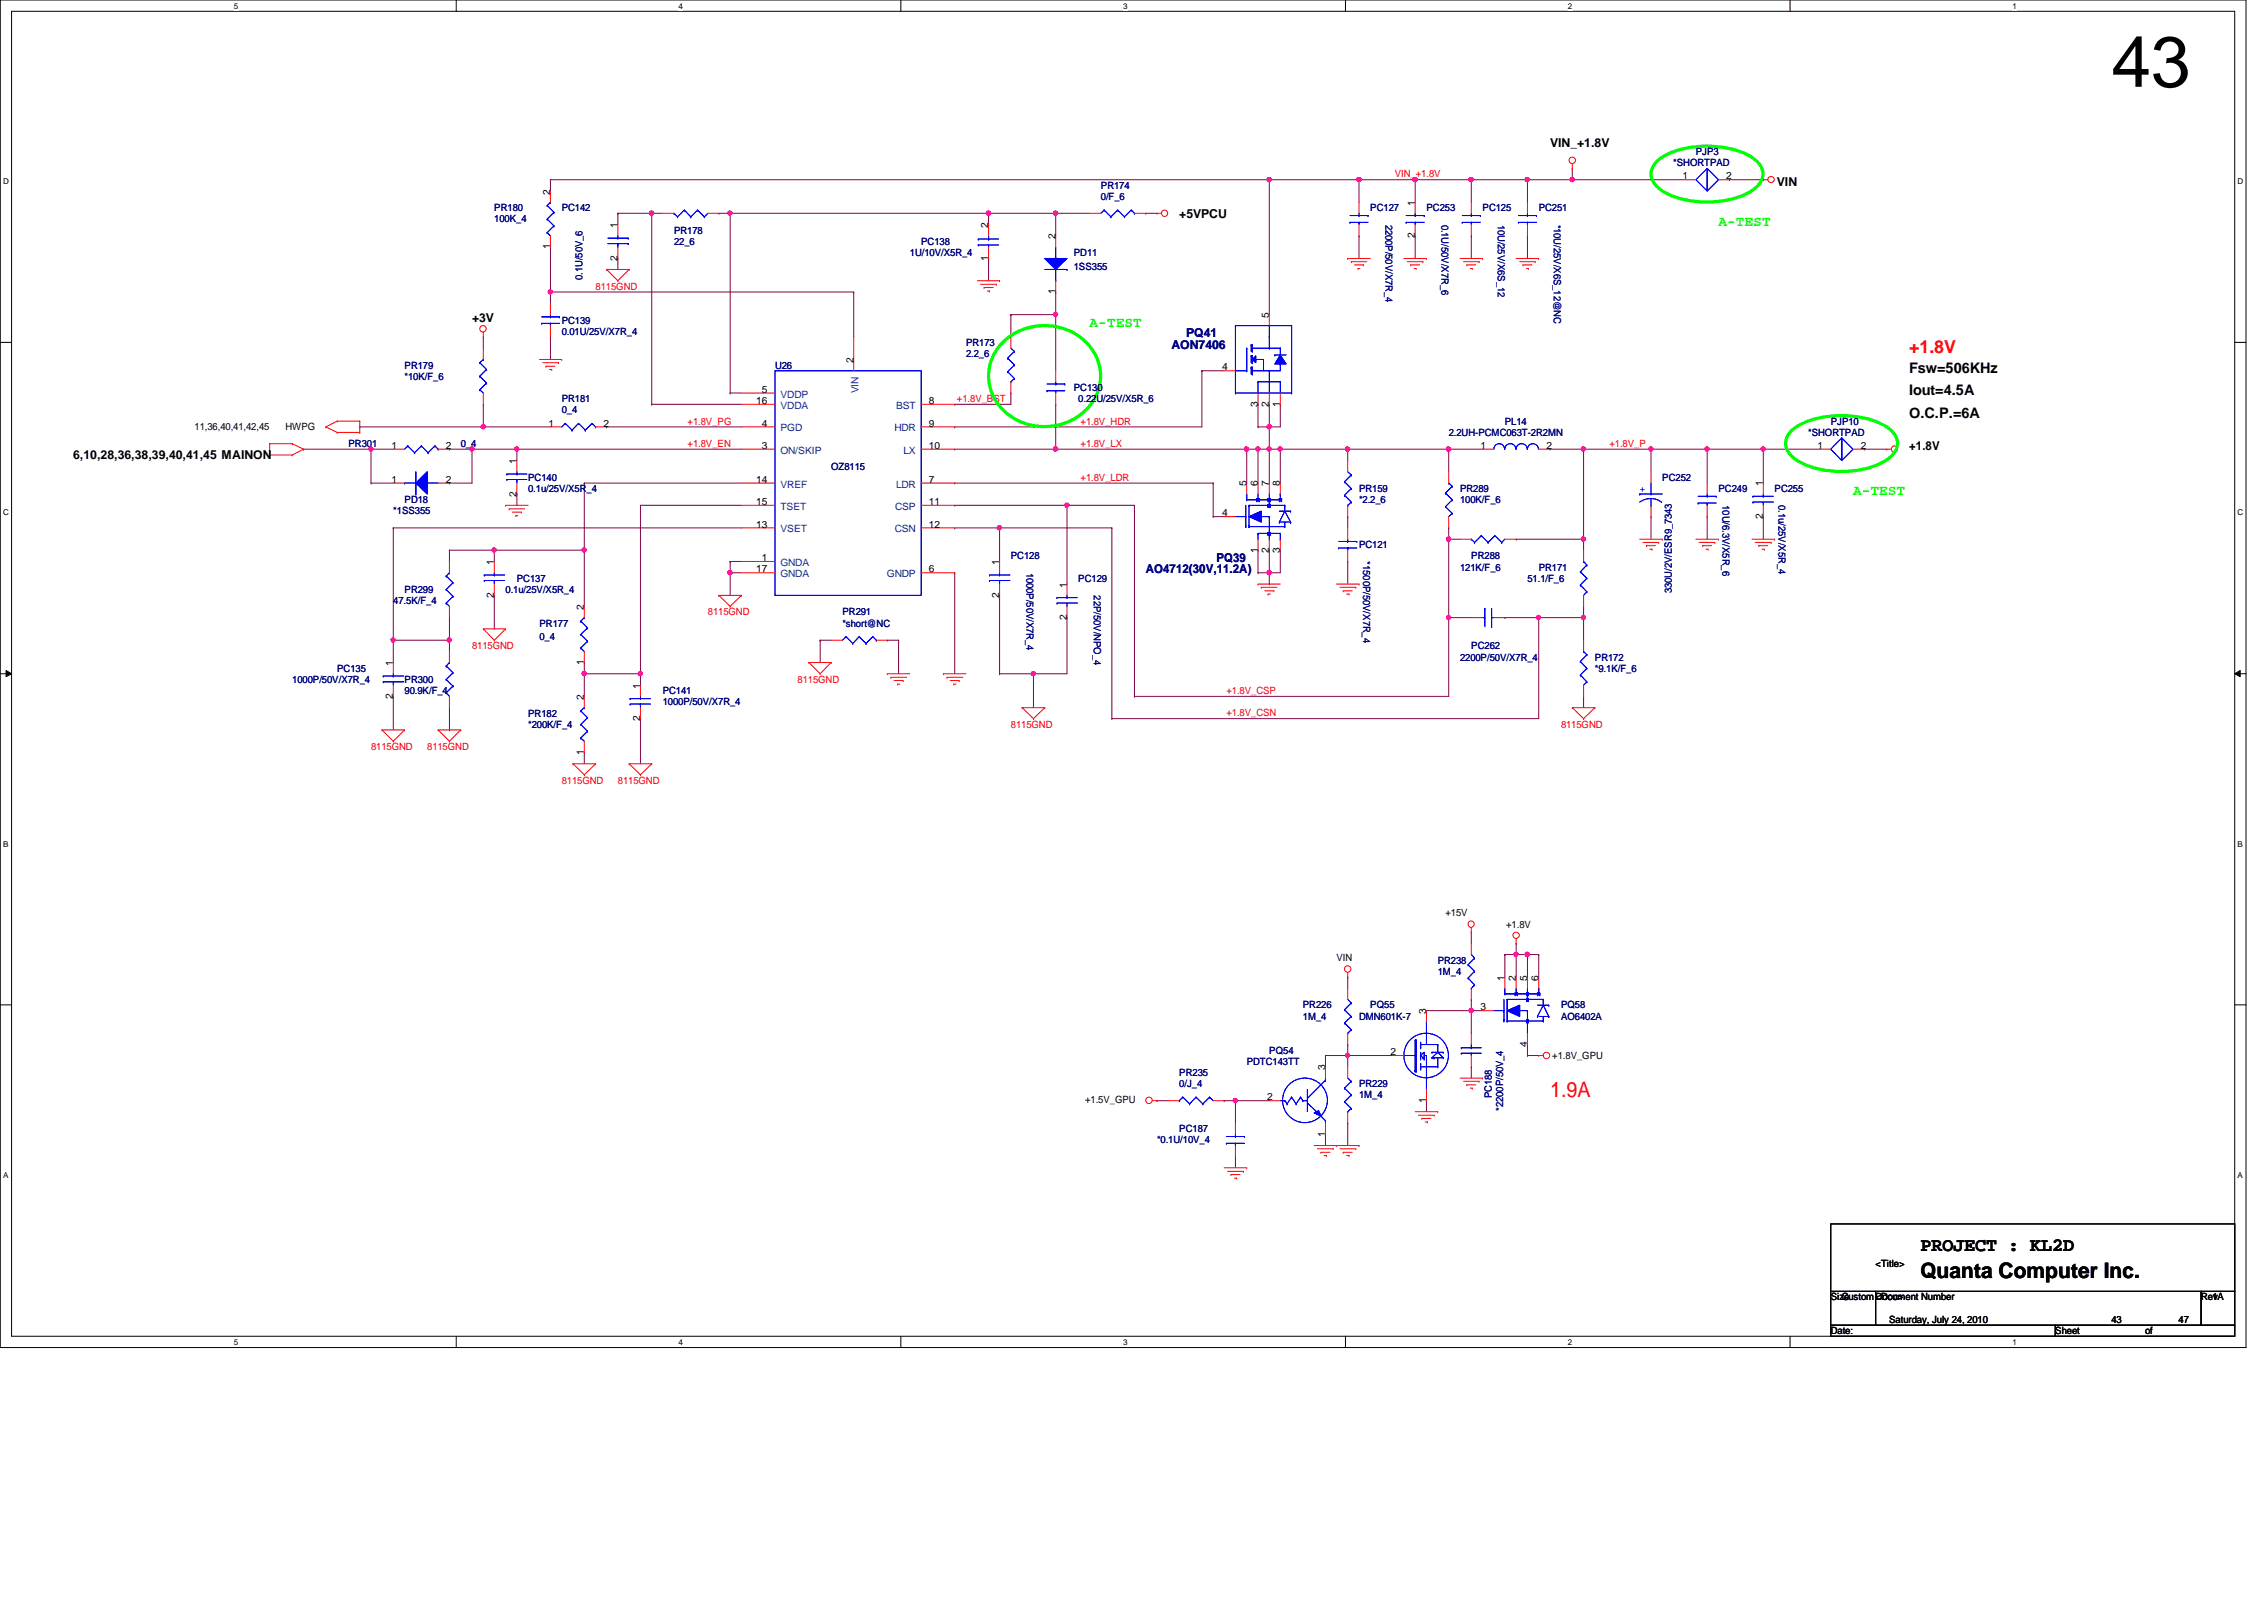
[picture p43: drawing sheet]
<svg xmlns="http://www.w3.org/2000/svg" width="297mm" height="210mm" viewBox="0 0 297 210" stroke-linecap="round" stroke-linejoin="round" font-family="sans-serif">
<defs><g id="words">
<text font-size="9.4" x="277" y="11.4">43</text>
<text font-size="2.8" fill="#f00" x="203.4" y="144">1.9A</text>
<text font-size="2.8" x="252" y="167.6">Quanta Computer Inc.</text>
<text font-size="2.5" x="252" y="164.1">PROJECT : KL2D</text>
<text font-size="2.3" fill="#f00" x="250.5" y="46.4">+1.8V</text>
<g font-size="1.9" fill="#0f0">
<text x="225.5" y="29.6">A-TEST</text>
<text x="143" y="42.9">A-TEST</text>
<text x="243.1" y="65">A-TEST</text>
</g>
<g font-size="1.9">
<text x="250.5" y="51.9">Iout=4.5A</text>
<text x="250.5" y="48.9">Fsw=506KHz</text>
<text x="250.5" y="54.8">O.C.P.=6A</text>
</g>
<g font-size="1.6">
<text x="203.4" y="19.2">VIN_+1.8V</text>
<text x="154.7" y="28.7">+5VPCU</text>
<text x="233.1" y="24.4">VIN</text>
<text x="61.9" y="42.2">+3V</text>
<text x="250.5" y="59">+1.8V</text>
<text x="9.6" y="60.2">6,10,28,36,38,39,40,41,45 MAINON</text>
</g>
<g font-size="1.6" fill="#000080">
<text x="153.7" y="45.7">AON7406</text>
<text x="155.6" y="44.2">PQ41</text>
<text x="150.3" y="75.2">AO4712(30V,11.2A)</text>
<text x="159.6" y="73.7">PQ39</text>
</g>
<g font-size="1.3" fill="#f00">
<text x="183" y="23.3">VIN_+1.8V</text>
<text x="78.1" y="38">8115GND</text>
<text x="125.6" y="52.7">+1.8V_BST</text>
<text x="90.2" y="58.6">+1.8V_EN</text>
<text x="90.2" y="55.7">+1.8V_PG</text>
<text x="141.8" y="55.7">+1.8V_HDR</text>
<text x="141.8" y="58.6">+1.8V_LX</text>
<text x="211.2" y="58.6">+1.8V_P</text>
<text x="141.8" y="63.1">+1.8V_LDR</text>
<text x="92.9" y="80.7">8115GND</text>
<text x="61.9" y="85.2">8115GND</text>
<text x="104.6" y="89.6">8115GND</text>
<text x="132.6" y="95.5">8115GND</text>
<text x="160.9" y="94">+1.8V_CSN</text>
<text x="160.9" y="91.1">+1.8V_CSP</text>
<text x="204.8" y="95.5">8115GND</text>
<text x="48.7" y="98.4">8115GND</text>
<text x="56" y="98.4">8115GND</text>
<text x="73.7" y="102.8">8115GND</text>
<text x="81.1" y="102.8">8115GND</text>
</g>
<g font-size="1.3" fill="#000080">
<text x="219.5" y="21.8">*SHORTPAD</text>
<text x="222.5" y="20.4">PJP3</text>
<text x="64.9" y="27.7">PR180</text>
<text x="64.9" y="29.2">100K_4</text>
<text x="73.7" y="27.7">PC142</text>
<text x="144.4" y="24.8">PR174</text>
<text x="144.4" y="26.2">0/F_6</text>
<text x="179.8" y="27.7">PC127</text>
<text x="181.8" y="29.5" transform="rotate(90 181.8 29.5)">2200P/50V/X7R_4</text>
<text x="187.2" y="27.7">PC253</text>
<text x="189.1" y="29.5" transform="rotate(90 189.1 29.5)">0.1U/50V/X7R_6</text>
<text x="194.5" y="27.7">PC125</text>
<text x="196.5" y="29.5" transform="rotate(90 196.5 29.5)">10U/25V/X6S_12</text>
<text x="201.9" y="27.7">PC251</text>
<text x="203.9" y="29.5" transform="rotate(90 203.9 29.5)">*10U/25V/X6S_12@NC</text>
<text x="88.4" y="30.6">PR178</text>
<text x="88.4" y="32.1">22_6</text>
<text x="119.4" y="33.6">1U/10V/X5R_4</text>
<text x="120.9" y="32.1">PC138</text>
<text x="140.9" y="33.6">PD11</text>
<text x="140.9" y="35.4">1SS355</text>
<text x="76.4" y="36.7" transform="rotate(-90 76.4 36.7)">0.1U/50V_6</text>
<text x="73.7" y="42.5">PC139</text>
<text x="73.7" y="43.9">0.01U/25V/X7R_4</text>
<text x="126.7" y="45.4">PR173</text>
<text x="126.7" y="46.9">2.2_6</text>
<text x="53.1" y="48.3">PR179</text>
<text x="53.1" y="49.8">*10K/F_6</text>
<text x="73.7" y="52.7">PR181</text>
<text x="101.7" y="48.3">U26</text>
<text x="140.9" y="51.3">PC130</text>
<text x="141.5" y="52.7">0.22U/25V/X5R_6</text>
<text x="45.7" y="58.6">PR301</text>
<text x="60.4" y="58.6">0_4</text>
<text x="73.7" y="54.2">0_4</text>
<text x="190.1" y="57.2">2.2UH-PCMC063T-2R2MN</text>
<text x="197.4" y="55.7">PL14</text>
<text x="237.2" y="57.2">*SHORTPAD</text>
<text x="240.2" y="55.7">PJP10</text>
<text x="53.1" y="66">PD18</text>
<text x="69.3" y="63.1">PC140</text>
<text x="69.3" y="64.6">0.1u/25V/X5R_4</text>
<text x="109" y="61.6">OZ8115</text>
<text x="178.3" y="64.6">PR159</text>
<text x="178.3" y="66">*2.2_6</text>
<text x="191.6" y="64.6">PR289</text>
<text x="191.6" y="66">100K/F_6</text>
<text x="218.1" y="63.1">PC252</text>
<text x="225.5" y="64.6">PC249</text>
<text x="232.8" y="64.6">PC255</text>
<text x="51.6" y="67.5">*1SS355</text>
<text x="178.3" y="71.9">PC121</text>
<text x="226" y="66.3" transform="rotate(90 226 66.3)">10U/6.3V/X5R_6</text>
<text x="233.3" y="66.3" transform="rotate(90 233.3 66.3)">0.1u/25V/X5R_4</text>
<text x="53.1" y="77.8">PR299</text>
<text x="66.3" y="77.8">0.1u/25V/X5R_4</text>
<text x="67.8" y="76.3">PC137</text>
<text x="132.6" y="73.4">PC128</text>
<text x="134.7" y="75.1" transform="rotate(90 134.7 75.1)">1000P/50V/X7R_4</text>
<text x="141.5" y="76.3">PC129</text>
<text x="178.9" y="73.7" transform="rotate(90 178.9 73.7)">*1500P/50V/X7R_4</text>
<text x="191.6" y="74.8">121K/F_6</text>
<text x="193" y="73.4">PR288</text>
<text x="200.4" y="76.3">51.1/F_6</text>
<text x="201.9" y="74.8">PR171</text>
<text x="219.3" y="77.8" transform="rotate(-90 219.3 77.8)">330U/2V/ESR9_7343</text>
<text x="51.6" y="79.3">47.5K/F_4</text>
<text x="70.8" y="82.2">PR177</text>
<text x="70.8" y="84">0_4</text>
<text x="110.5" y="80.7">PR291</text>
<text x="110.5" y="82.2">*short@NC</text>
<text x="143.5" y="78.1" transform="rotate(90 143.5 78.1)">22P/50V/NPO_4</text>
<text x="38.4" y="89.6">1000P/50V/X7R_4</text>
<text x="44.2" y="88.1">PC135</text>
<text x="53.1" y="89.6">PR300</text>
<text x="191.6" y="86.7">2200P/50V/X7R_4</text>
<text x="193" y="85.2">PC262</text>
<text x="209.3" y="86.7">PR172</text>
<text x="209.3" y="88.1">*9.1K/F_6</text>
<text x="53.1" y="91.1">90.9K/F_4</text>
<text x="69.3" y="94">PR182</text>
<text x="69.3" y="95.5">*200K/F_4</text>
<text x="86.9" y="91.1">PC141</text>
<text x="86.9" y="92.5">1000P/50V/X7R_4</text>
<text x="188.6" y="126.4">PR238</text>
<text x="188.6" y="127.9">1M_4</text>
<text x="170.9" y="132.3">PR226</text>
<text x="170.9" y="133.8">1M_4</text>
<text x="178.3" y="133.8">DMN601K-7</text>
<text x="179.8" y="132.3">PQ55</text>
<text x="204.8" y="132.3">PQ58</text>
<text x="204.8" y="133.8">AO6402A</text>
<text x="154.7" y="141.1">PR235</text>
<text x="154.7" y="142.6">0/J_4</text>
<text x="163.6" y="139.7">PDTC143TT</text>
<text x="166.5" y="138.2">PQ54</text>
<text x="178.3" y="142.6">PR229</text>
<text x="151.8" y="150">*0.1U/10V_4</text>
<text x="154.7" y="148.5">PC187</text>
<text x="178.3" y="144.1">1M_4</text>
<text x="195.7" y="144.1" transform="rotate(-90 195.7 144.1)">PC188</text>
<text x="197.2" y="145.7" transform="rotate(-90 197.2 145.7)">*2200P/50V_4</text>
</g>
<g font-size="1.3">
<text x="220.8" y="23.5">1</text>
<text x="226.5" y="23.5">2</text>
<text x="72.2" y="25.5" transform="rotate(-90 72.2 25.5)">2</text>
<text x="81" y="29.9" transform="rotate(-90 81 29.9)">1</text>
<text x="129.7" y="29.9" transform="rotate(-90 129.7 29.9)">2</text>
<text x="185.6" y="27" transform="rotate(-90 185.6 27)">1</text>
<text x="72.2" y="32.7" transform="rotate(-90 72.2 32.7)">1</text>
<text x="81" y="34.2" transform="rotate(-90 81 34.2)">2</text>
<text x="129.7" y="34.2" transform="rotate(-90 129.7 34.2)">1</text>
<text x="138.5" y="31.4" transform="rotate(-90 138.5 31.4)">2</text>
<text x="185.6" y="31.2" transform="rotate(-90 185.6 31.2)">2</text>
<text x="138.5" y="38.6" transform="rotate(-90 138.5 38.6)">1</text>
<text x="166.5" y="41.7" transform="rotate(-90 166.5 41.7)">5</text>
<text x="112" y="47.6" transform="rotate(-90 112 47.6)">2</text>
<text x="99.2" y="53">16</text>
<text x="99.9" y="51.5">5</text>
<text x="121.9" y="53">8</text>
<text x="160.4" y="48.6">4</text>
<text x="165" y="53.3" transform="rotate(-90 165 53.3)">3</text>
<text x="166.5" y="53.3" transform="rotate(-90 166.5 53.3)">2</text>
<text x="167.9" y="53.3" transform="rotate(-90 167.9 53.3)">1</text>
<text x="25.5" y="56.4">11,36,40,41,42,45</text>
<text x="37.5" y="56.4">HWPG</text>
<text x="51.3" y="58.9">1</text>
<text x="58.5" y="58.9">2</text>
<text x="72" y="56">1</text>
<text x="79.2" y="56">2</text>
<text x="99.9" y="58.9">3</text>
<text x="99.9" y="56">4</text>
<text x="121.9" y="56">9</text>
<text x="121.9" y="58.9">10</text>
<text x="194.3" y="58.9">1</text>
<text x="202.9" y="58.9">2</text>
<text x="238.5" y="58.9">1</text>
<text x="244.1" y="58.9">2</text>
<text x="51.3" y="63.3">1</text>
<text x="58.5" y="63.3">2</text>
<text x="67.8" y="65.2" transform="rotate(-90 67.8 65.2)">2</text>
<text x="67.8" y="60.9" transform="rotate(-90 67.8 60.9)">1</text>
<text x="99.2" y="63.3">14</text>
<text x="121.9" y="63.3">7</text>
<text x="163.5" y="63.8" transform="rotate(-90 163.5 63.8)">5</text>
<text x="165" y="63.8" transform="rotate(-90 165 63.8)">6</text>
<text x="166.5" y="63.8" transform="rotate(-90 166.5 63.8)">7</text>
<text x="167.9" y="63.8" transform="rotate(-90 167.9 63.8)">8</text>
<text x="231.3" y="63.8" transform="rotate(-90 231.3 63.8)">1</text>
<text x="99.2" y="66.3">15</text>
<text x="99.2" y="69.2">13</text>
<text x="121.9" y="66.3">11</text>
<text x="121.9" y="69.2">12</text>
<text x="160.4" y="67.7">4</text>
<text x="231.3" y="68.1" transform="rotate(-90 231.3 68.1)">2</text>
<text x="64.8" y="74.1" transform="rotate(-90 64.8 74.1)">1</text>
<text x="99.2" y="75.1">17</text>
<text x="99.9" y="73.6">1</text>
<text x="121.9" y="75.1">6</text>
<text x="131.1" y="74.1" transform="rotate(-90 131.1 74.1)">1</text>
<text x="140" y="77.1" transform="rotate(-90 140 77.1)">1</text>
<text x="165" y="72.5" transform="rotate(-90 165 72.5)">1</text>
<text x="166.5" y="72.5" transform="rotate(-90 166.5 72.5)">2</text>
<text x="167.9" y="72.5" transform="rotate(-90 167.9 72.5)">3</text>
<text x="64.8" y="78.4" transform="rotate(-90 64.8 78.4)">2</text>
<text x="76.6" y="80" transform="rotate(-90 76.6 80)">2</text>
<text x="131.1" y="78.4" transform="rotate(-90 131.1 78.4)">2</text>
<text x="140" y="81.3" transform="rotate(-90 140 81.3)">2</text>
<text x="51.6" y="87.4" transform="rotate(-90 51.6 87.4)">1</text>
<text x="76.6" y="87.2" transform="rotate(-90 76.6 87.2)">1</text>
<text x="51.6" y="91.7" transform="rotate(-90 51.6 91.7)">2</text>
<text x="76.6" y="91.8" transform="rotate(-90 76.6 91.8)">2</text>
<text x="84" y="94.6" transform="rotate(-90 84 94.6)">2</text>
<text x="84" y="90.3" transform="rotate(-90 84 90.3)">1</text>
<text x="76.6" y="99" transform="rotate(-90 76.6 99)">1</text>
<text x="189.7" y="120.2">+15V</text>
<text x="197.6" y="121.7">+1.8V</text>
<text x="175.3" y="126.1">VIN</text>
<text x="197.4" y="128.7" transform="rotate(-90 197.4 128.7)">1</text>
<text x="198.9" y="128.7" transform="rotate(-90 198.9 128.7)">2</text>
<text x="200.4" y="128.7" transform="rotate(-90 200.4 128.7)">5</text>
<text x="201.8" y="128.7" transform="rotate(-90 201.8 128.7)">6</text>
<text x="187.1" y="133.1" transform="rotate(-90 187.1 133.1)">3</text>
<text x="194.3" y="132.5">3</text>
<text x="200.4" y="137.3" transform="rotate(-90 200.4 137.3)">4</text>
<text x="173.9" y="140.4" transform="rotate(-90 173.9 140.4)">3</text>
<text x="182.5" y="138.4">2</text>
<text x="203.7" y="138.9">+1.8V_GPU</text>
<text x="142.4" y="144.7">+1.5V_GPU</text>
<text x="166.2" y="144.4">2</text>
<text x="173.9" y="149.1" transform="rotate(-90 173.9 149.1)">1</text>
<text x="187.1" y="144.7" transform="rotate(-90 187.1 144.7)">1</text>
<text x="246.1" y="166.2">&lt;Title&gt;</text>
<text x="240.2" y="170.6">Size</text>
<text x="241.6" y="170.6">Custom</text>
<text x="246.1" y="170.6">Document Number</text>
<text x="246.1" y="170.6">&lt;Doc&gt;</text>
<text x="247.9" y="173.6">Saturday, July 24, 2010</text>
<text x="277" y="173.6">43</text>
<text x="285.8" y="173.6">47</text>
<text x="288.8" y="170.6">Rev</text>
<text x="290.3" y="170.6">1A</text>
<text x="240.2" y="175">Date:</text>
<text x="269.7" y="175">Sheet</text>
<text x="281.4" y="175">of</text>
</g>
<g font-size="1.3" fill="#004080">
<text x="102.4" y="53.6">VDDA</text>
<text x="102.4" y="52.2">VDDP</text>
<text x="112.6" y="51.6" transform="rotate(-90 112.6 51.6)">VIN</text>
<text x="117.6" y="53.6">BST</text>
<text x="102.4" y="59.5">ON/SKIP</text>
<text x="102.4" y="56.6">PGD</text>
<text x="117.3" y="56.6">HDR</text>
<text x="118.5" y="59.5">LX</text>
<text x="102.4" y="64">VREF</text>
<text x="117.6" y="64">LDR</text>
<text x="102.4" y="66.9">TSET</text>
<text x="102.4" y="69.8">VSET</text>
<text x="117.4" y="69.8">CSN</text>
<text x="117.4" y="66.9">CSP</text>
<text x="102.4" y="74.3">GNDA</text>
<text x="102.4" y="75.7">GNDA</text>
<text x="116.4" y="75.7">GNDP</text>
</g>
<text font-size="1.3" fill="#00f" x="215.1" y="64.6">+</text>
<g font-size="1.1">
<text x="30.7" y="1.1">5</text>
<text x="89" y="1.1">4</text>
<text x="147.4" y="1.1">3</text>
<text x="205.7" y="1.1">2</text>
<text x="264" y="1.1">1</text>
<text x=".4" y="24.2">D</text>
<text x="293.6" y="24.2">D</text>
<text x=".4" y="67.6">C</text>
<text x="293.6" y="67.6">C</text>
<text x=".4" y="111.1">B</text>
<text x="293.6" y="111.1">B</text>
<text x=".4" y="154.5">A</text>
<text x="293.6" y="154.5">A</text>
<text x="30.7" y="176.4">5</text>
<text x="89" y="176.4">4</text>
<text x="147.4" y="176.4">3</text>
<text x="205.7" y="176.4">2</text>
<text x="264" y="176.4">1</text>
</g>
</g></defs>
<path d="M0 0h294.7v176.8h-294.7zM1.5 1.5h291.7v173.8h-291.7z" fill="none" stroke="#000" stroke-width=".13"/>
<g fill="#fff">
<path d="M30.7 .2h.6v1.2h-.6z"/>
<path d="M30.7 175.5h.6v1.2h-.6z"/>
</g>
<path d="M59.9 0v1.5M59.9 175.3v1.5" fill="none" stroke="#000" stroke-width=".13"/>
<g fill="#fff">
<path d="M89 .2h.6v1.2h-.6z"/>
<path d="M89 175.5h.6v1.2h-.6z"/>
</g>
<path d="M118.2 0v1.5M118.2 175.3v1.5" fill="none" stroke="#000" stroke-width=".13"/>
<g fill="#fff">
<path d="M147.4 .2h.6v1.2h-.6z"/>
<path d="M147.4 175.5h.6v1.2h-.6z"/>
</g>
<path d="M176.5 0v1.5M176.5 175.3v1.5" fill="none" stroke="#000" stroke-width=".13"/>
<g fill="#fff">
<path d="M205.7 .2h.6v1.2h-.6z"/>
<path d="M205.7 175.5h.6v1.2h-.6z"/>
</g>
<path d="M234.9 0v1.5M234.9 175.3v1.5" fill="none" stroke="#000" stroke-width=".13"/>
<g fill="#fff">
<path d="M264 .2h.6v1.2h-.6z"/>
<path d="M264 175.5h.6v1.2h-.6z"/>
<path d="M.4 23.2h.8v1.2h-.8z"/>
<path d="M293.6 23.2h.7v1.2h-.7z"/>
<path d="M.4 66.6h.8v1.2h-.8z"/>
<path d="M293.6 66.6h.7v1.2h-.7z"/>
</g>
<path d="M0 44.9h1.5M293.2 44.9h1.5" fill="none" stroke="#000" stroke-width=".13"/>
<g fill="#fff">
<path d="M.4 110.1h.7v1.2h-.7z"/>
<path d="M293.6 110.1h.7v1.2h-.7z"/>
</g>
<path d="M0 88.4h1.5M.8 88l.7 .4-.7 .4zM293.2 88.4l.7-.4v.8zM293.2 88.4h1.5" fill="none" stroke="#000" stroke-width=".13"/>
<path d="M.8 88l.7 .4-.7 .4zM293.2 88.4l.7-.4v.8z" fill="#000"/>
<g fill="#fff">
<path d="M.4 153.5h.7v1.2h-.7z"/>
<path d="M293.6 153.5h.7v1.2h-.7z"/>
</g>
<path d="M0 131.8h1.5M293.2 131.8h1.5" fill="none" stroke="#000" stroke-width=".13"/>
<path d="M129.7 28h.1M129.7 28h8.8M138.5 38.3h.1M138.5 28h.1M138.5 38.3v3h-5.9M138.5 28v2.9M132.6 41.3h.1" fill="none" stroke="#800040" stroke-width=".13"/>
<circle cx="138.5" cy="28" r=".29" fill="#f0f"/>
<circle cx="138.5" cy="28" r=".29" fill="none" stroke="#f0f" stroke-width=".13"/>
<circle cx="129.7" cy="28" r=".29" fill="#f0f"/>
<circle cx="129.7" cy="28" r=".29" fill="none" stroke="#f0f" stroke-width=".13"/>
<path d="M207.8 58.9h.1M207.8 58.9h8.8M244.6 58.9h.1M244.6 58.9h3M216.6 67.8h.1M216.6 67.8v2.9M224 67.8h.1M224 67.8v2.9M231.3 67.8h.1M231.3 67.8v2.9" fill="none" stroke="#800040" stroke-width=".13"/>
<circle cx="207.7" cy="58.9" r=".29" fill="#f0f"/>
<circle cx="207.7" cy="58.9" r=".29" fill="none" stroke="#f0f" stroke-width=".13"/>
<path d="M216.6 58.9h.1M216.6 58.9v3M216.6 58.9h7.4M224 58.9h.1M224 58.9v4.5" fill="none" stroke="#800040" stroke-width=".13"/>
<circle cx="216.6" cy="58.9" r=".29" fill="#f0f"/>
<circle cx="216.6" cy="58.9" r=".29" fill="none" stroke="#f0f" stroke-width=".13"/>
<path d="M224 58.9h.1M224 58.9h7.3M231.3 58.9h.1M231.3 58.9v4.5" fill="none" stroke="#800040" stroke-width=".13"/>
<circle cx="224" cy="58.9" r=".29" fill="#f0f"/>
<circle cx="224" cy="58.9" r=".29" fill="none" stroke="#f0f" stroke-width=".13"/>
<path d="M231.3 58.9h.1M231.3 58.9h7.4" fill="none" stroke="#800040" stroke-width=".13"/>
<circle cx="231.3" cy="58.9" r=".29" fill="#f0f"/>
<circle cx="231.3" cy="58.9" r=".29" fill="none" stroke="#f0f" stroke-width=".13"/>
<path d="M95.8 28h.1M95.8 28h33.9M157.7 48.6h.1M157.7 48.6h2.9" fill="none" stroke="#800040" stroke-width=".13"/>
<circle cx="95.8" cy="28" r=".29" fill="#f0f"/>
<circle cx="95.8" cy="28" r=".29" fill="none" stroke="#f0f" stroke-width=".13"/>
<path d="M85.5 28h.1M85.5 28v25M206.3 23.6h.1M206.3 23.6h14.7M95.8 73.7h.1M95.8 73.7h1.5M107.6 84h.1M107.6 84v2.9M107.6 84h1.4M117.9 84h.1M117.9 84v4.4" fill="none" stroke="#800040" stroke-width=".13"/>
<circle cx="85.5" cy="28" r=".29" fill="#f0f"/>
<circle cx="85.5" cy="28" r=".29" fill="none" stroke="#f0f" stroke-width=".13"/>
<g fill="none" stroke="#800040" stroke-width=".13">
<path d="M95.8 28h.1M95.8 28v23.6M67.8 58.9h.1M67.8 58.9h29.5M67.8 58.9v1.5M85.5 53h.1M85.5 53h11.8M132.6 41.3h.1M132.6 41.3v2.9M168 58.9h.1M168 58.9h8.8M51.6 69.3h.1"/>
<path d="M51.6 69.3h45.7M116.4 84h.1M116.4 84h1.5"/>
</g>
<circle cx="167.9" cy="58.9" r=".29" fill="#f0f"/>
<circle cx="167.9" cy="58.9" r=".29" fill="none" stroke="#f0f" stroke-width=".13"/>
<path d="M59 58.9h.1M59 58.9h2.9M190.1 58.9h.1M190.1 58.9h4.4M84 94.3h.1M84 94.3v5.9" fill="none" stroke="#800040" stroke-width=".13"/>
<circle cx="190" cy="58.9" r=".29" fill="#f0f"/>
<circle cx="190" cy="58.9" r=".29" fill="none" stroke="#f0f" stroke-width=".13"/>
<path d="M48.7 58.9h.1M48.7 58.9h2.9M190.1 58.9h.1M190.1 58.9v3M190.1 69.3h.1M190.1 70.7h.1M190.1 69.3v1.4M190.1 70.7h1.5" fill="none" stroke="#800040" stroke-width=".13"/>
<circle cx="190" cy="70.7" r=".29" fill="#f0f"/>
<circle cx="190" cy="70.7" r=".29" fill="none" stroke="#f0f" stroke-width=".13"/>
<path d="M203.4 58.9h.1M203.4 58.9h4.4M198.9 70.7h.1M198.9 70.7h8.9" fill="none" stroke="#800040" stroke-width=".13"/>
<circle cx="207.7" cy="70.7" r=".29" fill="#f0f"/>
<circle cx="207.7" cy="70.7" r=".29" fill="none" stroke="#f0f" stroke-width=".13"/>
<path d="M207.8 70.7h.1M207.8 70.7v1.5M76.7 88.4h.1M76.7 88.4h7.3" fill="none" stroke="#800040" stroke-width=".13"/>
<circle cx="84" cy="88.4" r=".29" fill="#f0f"/>
<circle cx="84" cy="88.4" r=".29" fill="none" stroke="#f0f" stroke-width=".13"/>
<circle cx="76.6" cy="88.4" r=".29" fill="#f0f"/>
<circle cx="76.6" cy="88.4" r=".29" fill="none" stroke="#f0f" stroke-width=".13"/>
<path d="M61.9 58.9h.1M61.9 58.9v4.5M207.8 81h.1M207.8 81v3" fill="none" stroke="#800040" stroke-width=".13"/>
<circle cx="61.9" cy="58.9" r=".29" fill="#f0f"/>
<circle cx="61.9" cy="58.9" r=".29" fill="none" stroke="#f0f" stroke-width=".13"/>
<path d="M48.7 58.9h.1M48.7 58.9v4.5M59 63.4h.1M59 63.4h2.9" fill="none" stroke="#800040" stroke-width=".13"/>
<circle cx="48.6" cy="58.9" r=".29" fill="#f0f"/>
<circle cx="48.6" cy="58.9" r=".29" fill="none" stroke="#f0f" stroke-width=".13"/>
<path d="M190.1 70.7h.1M190.1 70.7v10.3" fill="none" stroke="#800040" stroke-width=".13"/>
<circle cx="190" cy="81" r=".29" fill="#f0f"/>
<circle cx="190" cy="81" r=".29" fill="none" stroke="#f0f" stroke-width=".13"/>
<path d="M165.1 72.2h.1M165.1 72.2v2.9M166.5 72.2h.1M166.5 75.1h.1M166.5 72.2v2.9M166.5 75.1h1.5" fill="none" stroke="#800040" stroke-width=".13"/>
<circle cx="166.5" cy="75.1" r=".29" fill="#f0f"/>
<circle cx="166.5" cy="75.1" r=".29" fill="none" stroke="#f0f" stroke-width=".13"/>
<path d="M166.5 56h.1M166.5 56v2.9M168 72.2h.1M168 72.2v2.9M207.8 91.4h.1M207.8 91.4v1.4" fill="none" stroke="#800040" stroke-width=".13"/>
<circle cx="166.5" cy="56" r=".29" fill="#f0f"/>
<circle cx="166.5" cy="56" r=".29" fill="none" stroke="#f0f" stroke-width=".13"/>
<path d="M165.1 58.9h.1M165.1 58.9h1.4" fill="none" stroke="#800040" stroke-width=".13"/>
<circle cx="165" cy="58.9" r=".29" fill="#f0f"/>
<circle cx="165" cy="58.9" r=".29" fill="none" stroke="#f0f" stroke-width=".13"/>
<path d="M61.9 58.9h.1M61.9 58.9h5.9M165.1 53h.1M165.1 53v3M166.5 56h.1M168 53h.1M168 53v3h-1.5" fill="none" stroke="#800040" stroke-width=".13"/>
<circle cx="67.8" cy="58.9" r=".29" fill="#f0f"/>
<circle cx="67.8" cy="58.9" r=".29" fill="none" stroke="#f0f" stroke-width=".13"/>
<path d="M64.9 78.1h.1M64.9 72.2h.1M64.9 72.2v1.5M64.9 78.1v4.4M135.6 88.4h.1M135.6 88.4v4.4" fill="none" stroke="#800040" stroke-width=".13"/>
<circle cx="135.6" cy="88.4" r=".29" fill="#f0f"/>
<circle cx="135.6" cy="88.4" r=".29" fill="none" stroke="#f0f" stroke-width=".13"/>
<path d="M72.2 38.3h.1M72.2 38.3v1.5M132.6 51.6h.1M132.6 51.6v1.4M51.6 69.3h.1M51.6 69.3v14.7M131.1 78.1h.1M131.1 78.1v10.3M135.6 88.4h.1M140 81h.1M140 81v7.4h-4.4" fill="none" stroke="#800040" stroke-width=".13"/>
<circle cx="51.6" cy="84" r=".29" fill="#f0f"/>
<circle cx="51.6" cy="84" r=".29" fill="none" stroke="#f0f" stroke-width=".13"/>
<path d="M166.5 23.6h.1M166.5 23.6h11.8M59 72.2h.1M59 72.2v1.5M176.8 73.7h.1M176.8 73.7v2.9M51.6 91.4h.1M51.6 84h.1M51.6 84v2.9M51.6 91.4v4.4" fill="none" stroke="#800040" stroke-width=".13"/>
<circle cx="178.3" cy="23.6" r=".29" fill="#f0f"/>
<circle cx="178.3" cy="23.6" r=".29" fill="none" stroke="#f0f" stroke-width=".13"/>
<circle cx="166.5" cy="23.6" r=".29" fill="#f0f"/>
<circle cx="166.5" cy="23.6" r=".29" fill="none" stroke="#f0f" stroke-width=".13"/>
<path d="M64.9 72.2h.1M64.9 72.2h11.8" fill="none" stroke="#800040" stroke-width=".13"/>
<circle cx="76.6" cy="72.2" r=".29" fill="#f0f"/>
<circle cx="76.6" cy="72.2" r=".29" fill="none" stroke="#f0f" stroke-width=".13"/>
<circle cx="64.8" cy="72.2" r=".29" fill="#f0f"/>
<circle cx="64.8" cy="72.2" r=".29" fill="none" stroke="#f0f" stroke-width=".13"/>
<path d="M201.9 81h.1M201.9 81h5.9" fill="none" stroke="#800040" stroke-width=".13"/>
<circle cx="207.7" cy="81" r=".29" fill="#f0f"/>
<circle cx="207.7" cy="81" r=".29" fill="none" stroke="#f0f" stroke-width=".13"/>
<circle cx="201.9" cy="81" r=".29" fill="#f0f"/>
<circle cx="201.9" cy="81" r=".29" fill="none" stroke="#f0f" stroke-width=".13"/>
<path d="M72.2 23.6h.1M72.2 23.6v1.5M185.7 23.6h.1M185.7 23.6v2.9M185.7 23.6h7.3M200.4 23.6h.1M200.4 23.6v2.9M72.2 44.2h.1M72.2 44.2v3M145.9 94.3h.1M201.9 81h.1M201.9 81v13.3h-56" fill="none" stroke="#800040" stroke-width=".13"/>
<circle cx="193" cy="23.6" r=".29" fill="#f0f"/>
<circle cx="193" cy="23.6" r=".29" fill="none" stroke="#f0f" stroke-width=".13"/>
<circle cx="185.6" cy="23.6" r=".29" fill="#f0f"/>
<circle cx="185.6" cy="23.6" r=".29" fill="none" stroke="#f0f" stroke-width=".13"/>
<g fill="none" stroke="#800040" stroke-width=".13">
<path d="M178.3 23.6h.1M178.3 30.9h.1M178.3 23.6v2.9M178.3 30.9v3M178.3 23.6h7.4M185.7 30.9h.1M185.7 30.9v3M193 30.9h.1M193 23.6h.1M193 23.6v2.9M193 30.9v3M200.4 30.9h.1"/>
<path d="M200.4 30.9v3M148.8 91.4h.1M190.1 81h.1M190.1 81v10.4h-41.3"/>
</g>
<circle cx="178.3" cy="23.6" r=".29" fill="#f0f"/>
<circle cx="178.3" cy="23.6" r=".29" fill="none" stroke="#f0f" stroke-width=".13"/>
<g fill="none" stroke="#800040" stroke-width=".13">
<path d="M193 23.6h.1M193 23.6h7.4M165.1 56h.1M166.5 53h.1M166.5 53v3h-1.4M176.8 58.9h.1M176.8 58.9v1.5M76.7 72.2h.1M76.7 72.2v7.3M207.8 79.5h.1M207.8 79.5v1.5M76.7 88.4h.1"/>
<path d="M76.7 98.7h.1M76.7 88.4v3M76.7 98.7v1.5"/>
</g>
<circle cx="200.4" cy="23.6" r=".29" fill="#f0f"/>
<circle cx="200.4" cy="23.6" r=".29" fill="none" stroke="#f0f" stroke-width=".13"/>
<circle cx="193" cy="23.6" r=".29" fill="#f0f"/>
<circle cx="193" cy="23.6" r=".29" fill="none" stroke="#f0f" stroke-width=".13"/>
<path d="M166.5 58.9h.1M166.5 58.9v4.5M176.8 58.9h.1M176.8 58.9h13.3" fill="none" stroke="#800040" stroke-width=".13"/>
<circle cx="176.8" cy="58.9" r=".29" fill="#f0f"/>
<circle cx="176.8" cy="58.9" r=".29" fill="none" stroke="#f0f" stroke-width=".13"/>
<path d="M226.9 23.6h.1M226.9 23.6h4.4M63.4 56h.1M63.4 56h8.8" fill="none" stroke="#800040" stroke-width=".13"/>
<circle cx="63.4" cy="56" r=".29" fill="#f0f"/>
<circle cx="63.4" cy="56" r=".29" fill="none" stroke="#f0f" stroke-width=".13"/>
<g fill="none" stroke="#800040" stroke-width=".13">
<path d="M200.4 23.6h.1M200.4 23.6h5.9M39.8 58.9h.1M39.8 58.9h8.9M48.7 63.4h.1M48.7 63.4h2.9M59 72.2h.1M59 72.2h5.9M131.1 69.3h.1M131.1 69.3v4.4M176.8 67.8h.1M176.8 67.8v1.5"/>
<path d="M76.7 86.9h.1M76.7 86.9v1.5M84 88.4h.1M84 88.4v1.5M190.1 81h.1M190.1 81h2.9M197.4 81h.1M197.4 81h4.5"/>
</g>
<circle cx="206.3" cy="23.6" r=".29" fill="#f0f"/>
<circle cx="206.3" cy="23.6" r=".29" fill="none" stroke="#f0f" stroke-width=".13"/>
<path d="M125.3 53h.1M125.3 53h7.3M207.8 58.9h.1M207.8 58.9v11.8M76.7 63.4h.1M76.7 63.4h20.6M95.8 75.1h.1M95.8 75.1v3" fill="none" stroke="#800040" stroke-width=".13"/>
<circle cx="95.8" cy="75.1" r=".29" fill="#f0f"/>
<circle cx="95.8" cy="75.1" r=".29" fill="none" stroke="#f0f" stroke-width=".13"/>
<g fill="none" stroke="#800040" stroke-width=".13">
<path d="M72.2 38.3h.1M72.2 38.3h39.8M85.5 28h.1M85.5 28h1.4M112 38.3h.1M112 38.3v5.9M76.7 63.4h.1M76.7 63.4v8.8M84 66.3h.1M84 66.3h13.3M95.8 75.1h.1M95.8 73.7h.1"/>
<path d="M95.8 75.1h1.5M95.8 73.7v1.4M140 66.3h.1M140 66.3v10.3"/>
</g>
<circle cx="72.2" cy="38.3" r=".29" fill="#f0f"/>
<circle cx="72.2" cy="38.3" r=".29" fill="none" stroke="#f0f" stroke-width=".13"/>
<g fill="none" stroke="#800040" stroke-width=".13">
<path d="M72.2 32.4h.1M72.2 32.4v5.9M81.1 33.9h.1M81.1 33.9v1.4M94.3 28h.1M94.3 28h1.5M150.3 28h.1M150.3 28h1.5M138.5 41.3h.1M138.5 41.3v7.3M84 66.3h.1M84 66.3v22.1"/>
<path d="M131.1 88.4h.1M131.1 88.4h4.5"/>
</g>
<circle cx="138.5" cy="41.2" r=".29" fill="#f0f"/>
<circle cx="138.5" cy="41.2" r=".29" fill="none" stroke="#f0f" stroke-width=".13"/>
<path d="M79.6 56h.1M79.6 56h17.7M125.3 69.3h.1M125.3 66.3h.1M125.3 75.1h.1M125.3 69.3h5.8M125.3 66.3h23.5M125.3 75.1v13.3M140 66.3h.1" fill="none" stroke="#800040" stroke-width=".13"/>
<circle cx="140" cy="66.3" r=".29" fill="#f0f"/>
<circle cx="140" cy="66.3" r=".29" fill="none" stroke="#f0f" stroke-width=".13"/>
<g fill="none" stroke="#800040" stroke-width=".13">
<path d="M72.2 23.6h94.3M81.1 28h.1M81.1 28v1.5M81.1 28h4.4M129.7 33.9h.1M129.7 33.9v2.9M166.5 23.6h.1M47.2 56h.1M63.4 53h.1M63.4 53v3h-16.2M95.8 51.6h.1M95.8 51.6h1.5"/>
<path d="M125.3 58.9h.1M138.5 53h.1M138.5 53v5.9h-13.2M157.7 48.6h.1M157.7 48.6v7.4M125.3 63.4h.1M125.3 63.4h33.9M131.1 69.3h.1M131.1 69.3h14.8M148.8 66.3h.1M148.8 66.3v25.1M159.2 63.4h.1"/>
<path d="M159.2 67.8h.1M159.2 63.4v4.4M159.2 67.8h1.4M59 84h.1M59 84v1.5"/>
</g>
<circle cx="131.1" cy="69.2" r=".29" fill="#f0f"/>
<circle cx="131.1" cy="69.2" r=".29" fill="none" stroke="#f0f" stroke-width=".13"/>
<g fill="none" stroke="#800040" stroke-width=".13">
<path d="M138.5 28h.1M138.5 28h4.5M206.3 22.1h.1M206.3 22.1v1.5M63.4 44.2h.1M63.4 44.2v1.5M125.3 56h.1M125.3 56h32.4M67.8 64.8h.1M67.8 64.8v1.5M145.9 69.3h.1M145.9 69.3v25"/>
<path d="M176.8 128.2h.1M176.8 128.2v1.5M193 132.6h.1M193 132.6v3"/>
</g>
<circle cx="193" cy="132.6" r=".29" fill="#f0f"/>
<circle cx="193" cy="132.6" r=".29" fill="none" stroke="#f0f" stroke-width=".13"/>
<path d="M176.8 138.5h.1M176.8 138.5h5.9M193 140h.1M193 132.6h.1M193 140v1.4M193 132.6h1.5" fill="none" stroke="#800040" stroke-width=".13"/>
<circle cx="176.8" cy="138.4" r=".29" fill="#f0f"/>
<circle cx="176.8" cy="138.4" r=".29" fill="none" stroke="#f0f" stroke-width=".13"/>
<path d="M176.8 138.5h.1M176.8 138.5v1.5M198.9 125.2h.1M198.9 125.2v3M162.1 144.4h.1M162.1 144.4v2.9M173.9 148.8h.1M173.9 148.8v1.5M176.8 147.3h.1M176.8 147.3v3M187.2 144.4h.1M187.2 144.4v1.4" fill="none" stroke="#800040" stroke-width=".13"/>
<circle cx="162.1" cy="144.4" r=".29" fill="#f0f"/>
<circle cx="162.1" cy="144.4" r=".29" fill="none" stroke="#f0f" stroke-width=".13"/>
<g fill="none" stroke="#800040" stroke-width=".13">
<path d="M173.9 138.5h.1M173.9 138.5v1.5M176.8 137h.1M176.8 137v1.5h-2.9M187.2 132.6h.1M193 122.3h.1M193 131.1h.1M193 131.1v1.5h-5.8M193 122.3v1.4M197.4 125.2h.1M197.4 125.2v3M197.4 125.2h3"/>
<path d="M198.9 125.2h.1M200.4 125.2h.1M200.4 138.5h.1M200.4 138.5h1.5M200.4 125.2v3M201.9 125.2h.1M201.9 125.2v3"/>
</g>
<circle cx="200.4" cy="125.2" r=".29" fill="#f0f"/>
<circle cx="200.4" cy="125.2" r=".29" fill="none" stroke="#f0f" stroke-width=".13"/>
<path d="M198.9 123.7h.1M198.9 123.7v1.5" fill="none" stroke="#800040" stroke-width=".13"/>
<circle cx="198.9" cy="125.2" r=".29" fill="#f0f"/>
<circle cx="198.9" cy="125.2" r=".29" fill="none" stroke="#f0f" stroke-width=".13"/>
<path d="M200.4 125.2h.1M200.4 125.2h1.5" fill="none" stroke="#800040" stroke-width=".13"/>
<circle cx="200.4" cy="125.2" r=".29" fill="#f0f"/>
<circle cx="200.4" cy="125.2" r=".29" fill="none" stroke="#f0f" stroke-width=".13"/>
<g fill="none" stroke="#800040" stroke-width=".13">
<path d="M166.5 23.6h.1M166.5 23.6v17.7M166.5 58.9h.1M166.5 58.9h1.5M168 58.9h.1M168 58.9v4.5M165.1 75.1h.1M165.1 75.1h1.4v1.5M166.5 76.6h.1M200.4 137h.1M200.4 137v1.5M151.8 144.4h.1"/>
<path d="M151.8 144.4h1.4M160.6 144.4h.1M160.6 144.4h5.9M162.1 144.4h.1M162.1 151.8h.1M162.1 151.8v1.4"/>
</g>
<circle cx="166.5" cy="58.9" r=".29" fill="#f0f"/>
<circle cx="166.5" cy="58.9" r=".29" fill="none" stroke="#f0f" stroke-width=".13"/>
<path d="M163.6 58.9h.1M163.6 58.9h1.5M165.1 58.9h.1M165.1 58.9v4.5" fill="none" stroke="#800040" stroke-width=".13"/>
<circle cx="163.5" cy="58.9" r=".29" fill="#f0f"/>
<circle cx="163.5" cy="58.9" r=".29" fill="none" stroke="#f0f" stroke-width=".13"/>
<path d="M138.5 58.9h.1M138.5 58.9h25.1M163.6 58.9h.1M163.6 58.9v4.5" fill="none" stroke="#800040" stroke-width=".13"/>
<circle cx="138.5" cy="58.9" r=".29" fill="#f0f"/>
<circle cx="138.5" cy="58.9" r=".29" fill="none" stroke="#f0f" stroke-width=".13"/>
<path d="M51.6 84h.1M51.6 84h7.4" fill="none" stroke="#800040" stroke-width=".13"/>
<circle cx="58.9" cy="84" r=".29" fill="#f0f"/>
<circle cx="58.9" cy="84" r=".29" fill="none" stroke="#f0f" stroke-width=".13"/>
<path d="M129.7 29.5h.1M129.7 28v1.5M59 95.8h.1M59 81h.1M59 81v3M59 92.8v3" fill="none" stroke="#800040" stroke-width=".13"/>
<g fill="none" stroke="#f00" stroke-width=".13">
<path d="M79.6 35.3h.1M79.6 35.3h2.9M79.6 35.3l1.5 1.5M81.1 36.8h.1M82.5 35.3h.1M82.5 35.3l-1.4 1.5M128.2 36.8h2.9M128.6 37.3h2.1M129.1 37.7h.1M129.1 37.7h1.2M129.5 38.2h.3M129.8 38.2h.1"/>
<path d="M130.7 37.3h.1M131.1 36.8h.1M151.8 28h.1M151.8 28h.6M176.8 33.9h.1M176.8 33.9h3M177.3 34.3h.1M177.3 34.3h2M177.7 34.8h1.2M178.2 35.2h.1M178.2 35.2h.2M178.9 34.8h.1"/>
<path d="M184.2 33.9h3M184.7 34.3h2M185.1 34.8h.1M185.1 34.8h1.2M185.5 35.2h.3M185.8 35.2h.1M186.7 34.3h.1M187.2 33.9h.1M191.6 33.9h2.9M192 34.3h2.1M192.4 34.8h.1M192.4 34.8h1.2"/>
<path d="M192.9 35.2h.3M193.2 35.2h.1M194.1 34.3h.1M194.5 33.9h.1M198.9 33.9h3M199.4 34.3h2M199.8 34.8h.1M199.8 34.8h1.2M200.3 35.2h.2M200.5 35.2h.1M201.4 34.3h.1M201.9 33.9h.1"/>
<path d="M206.3 22.1h.1M206.3 21.5v.6M231.3 23.6h.1M231.3 23.6h.6M35.4 59.7h.1M35.4 58.2h.1M35.4 59.7h3M35.4 58.2v1.5M35.4 58.2h3M38.4 59.7h.1M38.4 58.2h.1M38.4 58.2l1.4 .7"/>
<path d="M39.8 58.9h.1M39.8 58.9l-1.4 .8M42.8 56h.1M42.8 56l1.4 .7M44.2 55.2h.1M44.2 56.7h.1M44.2 55.2l-1.4 .8M44.2 55.2h3M44.2 56.7h3M47.2 55.2h.1M47.2 56.7h.1M47.2 55.2v1.5"/>
<path d="M63.4 44.2h.1M63.4 43.6v.6M70.8 47.2h2.9M71.2 47.6h2.1M71.6 48h.1M71.6 48h1.2M72.1 48.5h.3M72.4 48.5h.1M73.3 47.6h.1M73.7 47.2h.1M247.6 58.9h.1M247.6 58.9h.6"/>
<path d="M66.3 66.3h.1M66.3 66.3h3M66.8 66.8h.1M66.8 66.8h2M67.2 67.2h1.2M67.7 67.6h.1M67.7 67.6h.2M68.4 67.2h.1M94.3 78.1h.1M94.3 78.1h3M94.3 78.1l1.5 1.4M95.8 79.5h.1"/>
<path d="M97.3 78.1h.1M97.3 78.1l-1.5 1.4M165.1 76.6h.1M165.1 76.6h2.9M165.5 77h.1M165.5 77h2.1M165.9 77.5h1.2M166.4 77.9h.1M166.4 77.9h.3M167.1 77.5h.1M175.3 76.6h3M175.8 77h2.1"/>
<path d="M176.2 77.5h.1M176.2 77.5h1.2M176.7 77.9h.3M177 77.9h.1M177.9 77h.1M178.3 76.6h.1M215.1 70.7h3M215.6 71.2h2M216 71.6h.1M216 71.6h1.2M216.4 72.1h.3M216.7 72.1h.1"/>
<path d="M217.6 71.2h.1M218.1 70.7h.1M222.5 70.7h3M222.9 71.2h2.1M223.4 71.6h.1M223.4 71.6h1.2M223.8 72.1h.3M224.1 72.1h.1M225 71.2h.1M225.5 70.7h.1M229.9 70.7h2.9M230.3 71.2h2.1"/>
<path d="M230.8 71.6h.1M230.8 71.6h1.1M231.2 72.1h.3M231.5 72.1h.1M232.4 71.2h.1M232.8 70.7h.1M50.1 95.8h.1M50.1 95.8h3M50.1 95.8l1.5 1.4M51.6 97.2h.1M53.1 95.8h.1M53.1 95.8l-1.5 1.4"/>
<path d="M57.5 95.8h.1M57.5 95.8h2.9M57.5 95.8l1.5 1.4M59 97.2h.1M60.4 95.8h.1M60.4 95.8l-1.4 1.4M63.4 82.5h.1M63.4 82.5h2.9M63.4 82.5l1.5 1.5M64.9 84h.1M66.3 82.5h.1M66.3 82.5l-1.4 1.5"/>
<path d="M106.1 86.9h.1M106.1 86.9h2.9M106.1 86.9l1.5 1.5M107.6 88.4h.1M109 86.9h.1M109 86.9l-1.4 1.5M116.4 88.4h.1M116.4 88.4h3M116.9 88.9h.1M116.9 88.9h2.1M117.3 89.3h1.2M117.8 89.7h.1"/>
<path d="M117.8 89.7h.3M118.5 89.3h.1M123.8 88.4h.1M123.8 88.4h2.9M124.2 88.9h.1M124.2 88.9h2.1M124.7 89.3h1.2M125.1 89.7h.1M125.1 89.7h.3M125.9 89.3h.1M134.1 92.8h.1M134.1 92.8h3"/>
<path d="M134.1 92.8l1.5 1.5M135.6 94.3h.1M137.1 92.8h.1M137.1 92.8l-1.5 1.5M206.3 92.8h.1M206.3 92.8h3M206.3 92.8l1.5 1.5M207.8 94.3h.1M209.3 92.8h.1M209.3 92.8l-1.5 1.5M75.2 100.2h.1M75.2 100.2h2.9"/>
<path d="M75.2 100.2l1.5 1.4M76.7 101.6h.1M78.1 100.2h.1M78.1 100.2l-1.4 1.4M82.5 100.2h.1M82.5 100.2h3M82.5 100.2l1.5 1.4M84 101.6h.1M85.5 100.2h.1M85.5 100.2l-1.5 1.4M176.8 128.2h.1M176.8 127.6v.6"/>
<path d="M193 122.3h.1M193 121.7v.6M198.9 123.7h.1M198.9 123.1v.6M201.9 138.5h.1M201.9 138.5h.6M151.2 144.4h.6M151.8 144.4h.1M160.6 153.2h3M161.1 153.7h2M161.5 154.1h.1M161.5 154.1h1.2"/>
<path d="M162 154.6h.3M162.3 154.6h.1M163.1 153.7h.1M163.6 153.2h.1M172.4 150.3h5.9M172.8 150.7h2.1M173.3 151.2h.1M173.3 151.2h1.2M173.7 151.6h.3M174 151.6h.1M174.9 150.7h.1M175.3 150.3h.1"/>
<path d="M175.8 150.7h2.1M176.2 151.2h.1M176.2 151.2h1.2M176.7 151.6h.3M177 151.6h.1M177.9 150.7h.1M178.3 150.3h.1M185.7 145.8h2.9M186.1 146.3h2.1M186.6 146.7h.1M186.6 146.7h1.1M187 147.2h.3"/>
<path d="M187.3 147.2h.1M188.2 146.3h.1M188.6 145.8h.1M191.6 141.4h2.9M192 141.9h2.1M192.4 142.3h.1M192.4 142.3h1.2M192.9 142.7h.3M193.2 142.7h.1M194.1 141.9h.1M194.5 141.4h.1"/>
<circle cx="152.8" cy="28" r=".42"/>
<circle cx="206.3" cy="21" r=".43"/>
<circle cx="232.4" cy="23.6" r=".42"/>
<circle cx="63.4" cy="43.1" r=".43"/>
<circle cx="248.5" cy="58.9" r=".42"/>
<circle cx="176.8" cy="127.1" r=".43"/>
<circle cx="193" cy="121.2" r=".42"/>
<circle cx="198.9" cy="122.7" r=".42"/>
<circle cx="202.9" cy="138.5" r=".43"/>
<circle cx="150.7" cy="144.4" r=".43"/>
</g>
<path d="M240.2 160.6h53v8.8h-53zM240.2 169.4h5.9v4.5h-5.9zM240.2 173.9h29.5v1.4h-29.5zM246.1 169.4h42.7v4.5h-42.7zM269.7 173.9h23.5v1.4h-23.5zM288.8 169.4h4.4v4.5h-4.4z" fill="none" stroke="#000" stroke-width=".13"/>
<path d="M217.4 21.1a8.9 8.9 0 0 1 5.3-1.9 12.1 12.1 0 0 1 7.2 1.5 2.53 2.53 0 0 1 1.3 2.7 4.3 4.3 0 0 1-2.9 2.4 13.3 13.3 0 0 1-9.5-.4 3.4 3.4 0 0 1-2.2-2.6l.1-.6 .3-.5zM131.5 45a7.8 7.8 0 0 1 12.2 1.5 6.3 6.3 0 0 1-2.7 8.4 7.7 7.7 0 0 1-10.6-2.8 6.1 6.1 0 0 1 1.1-7.1zM235.1 56.5a8.9 8.9 0 0 1 5.3-1.9 12.1 12.1 0 0 1 7.1 1.4 2.53 2.53 0 0 1 1.4 2.8 4.3 4.3 0 0 1-3 2.3 13.3 13.3 0 0 1-9.5-.3 3.4 3.4 0 0 1-2.1-2.6l.1-.6 .2-.6z" fill="none" stroke="#0f0" stroke-width=".42"/>
<path d="M163.9 67.8l1.6-.7v1.4z" fill="#00f"/>
<g fill="none" stroke="#00f" stroke-width=".13">
<path d="M162.1 67.8h1.3M163.4 67.8h.1M163.4 69h.1M163.4 69.1h.1M163.4 66.3v2.8M163.6 65.6h.1M163.6 64.8v.8M163.6 65.6h4.4M163.9 67.8l1.6-.7v1.4zM163.9 66.3h.1M163.9 69.1h.1M163.9 66.3v2.8"/>
<path d="M163.9 66.3h4.7M163.9 69.1h4.7M164.9 65.4h.1M164.9 65.7h.1M164.9 65.4h.3M164.9 65.7h.3M164.9 65.4v.3M165.1 65.6h.1M165.1 70h.1M165.1 64.8v.8M165.1 70v.7M165.1 70h2.9"/>
<path d="M165.2 65.6h.1M165.2 65.4h.1M165.2 65.7h.1M165.2 65.4v.3M165.5 67.8h1M166.4 65.4h.1M166.4 65.7h.1M166.4 66.2h.1M166.4 66.5h.1M166.4 69.8h.1M166.4 70.1h.1M166.4 65.4h.3"/>
<path d="M166.4 65.7h.3M166.4 65.4v.3M166.4 66.2v.3M166.4 69.8v.3M166.4 66.5h.3M166.4 66.2h.3M166.4 69.8h.3M166.4 70.1h.3M166.5 65.6h.1M166.5 65.7h.1M166.5 67.8h.1M166.5 66.3h.1"/>
<path d="M166.5 66.5h.1M166.5 69.8h.1M166.5 70h.1M166.5 70.7h.1M166.5 64.8v1.5M166.5 67.8v2.9M166.7 65.7h.1M166.7 65.4h.1M166.7 66.5h.1M166.7 66.2h.1M166.7 70.1h.1M166.7 69.8h.1"/>
<path d="M166.7 65.4v.3M166.7 66.2v.3M166.7 69.8v.3M167.8 65.7h.1M167.8 65.4h.1M167.8 68.5h.1M167.8 65.4h.3M167.8 65.7h.3M167.8 65.4v.3M167.8 67.1h1.5M168 65.4h.1M168 70h.1"/>
<path d="M168 70.7h.1M168 65.6h.1M168 64.8h.1M168 64.8v.8M168 70v.7M168 68.5h1.3M168.1 65.4h.1M168.1 65.6h.1M168.1 65.7h.1M168.1 65.4v.3M168.6 66.3h.1M168.6 67.1h.1"/>
<path d="M168.6 69.1h.1M168.6 66.3v.8M168.6 68.5v.6M168.6 67.1l-.8 1.4M168.6 67.1l.7 1.4M169.3 67.1h.1M169.3 68.5h.1"/>
</g>
<path d="M163.9 67.8l1.6-.7v1.4z" fill="#00f"/>
<g fill="none" stroke="#00f" stroke-width=".13">
<path d="M71.8 30.5h.1M71.8 28.7h.1M71.8 27h.1M71.8 30.5l.4 .4M71.8 28.7l.9 .9M71.8 27l.9 .9M72.2 26.5h.1M72.2 26.5l-.4 .5M72.7 29.6h.1M72.7 27.9h.1M72.7 29.6l-.9 .9M72.7 27.9l-.9 .8"/>
<path d="M144.9 27.6h.1M144.9 27.6l-.5 .4M144.9 27.6l.9 .8M145.8 28.4h.1M146.6 27.6h.1M146.6 27.6l-.8 .8M146.6 27.6l.9 .8M147.5 28.4h.1M148.4 27.6h.1M148.4 27.6l-.9 .8M148.4 27.6l.4 .4M148.8 28h.1"/>
<path d="M184.5 29.2h.1M184.5 29.2h2.4M184.5 28.3h2.4M185.7 28.3h.1M185.7 29.2h.1M185.7 28v.3M185.7 29.2v.3M186.9 28.3h.1M191.9 29.2h.1M191.9 29.2h2.3M191.9 28.3h2.3M193 28.3h.1"/>
<path d="M193 29.2h.1M193 28v.3M193 29.2v.3M194.2 28.3h.1M71.1 42.4h.1M71.1 41.6h2.3M71.1 42.4h2.3M72.2 42.4h.1M72.2 41.6h.1M72.2 41.3v.3M72.2 42.4v.3M73.4 41.6h.1"/>
<path d="M132.2 47h.1M132.2 48.8h.1M132.2 47l.9 .9M132.2 48.8l.9 .9M132.6 50.1h.1M132.6 45.7l.5 .4M133.1 46.1h.1M133.1 47.9h.1M133.1 49.7h.1M133.1 46.1l-.9 .9M133.1 47.9l-.9 .9M133.1 49.7l-.5 .4"/>
<path d="M58.5 79.1h.1M58.5 77.3h.1M58.5 75.6h.1M58.5 79.1l.5 .4M58.5 77.3l.9 .9M58.5 75.6l.9 .9M59 75.1h.1M59 75.1l-.5 .5M59.4 78.2h.1M59.4 76.5h.1M59.4 78.2l-.9 .9M59.4 76.5l-.9 .8"/>
<path d="M138.7 79.1h.1M138.7 78.4h.1M138.7 79.1h2.6M138.7 78.4h2.6M140 78.4h.1M140 79.1h.1M140 78.1v.3M140 79.1v.4M162.1 67.8h1.3M163.4 67.8h.1M163.4 69h.1M163.4 69.1h.1"/>
<path d="M163.4 66.3v2.8M163.6 65.6h.1M163.6 64.8v.8M163.6 65.6h4.4M163.9 67.8l1.6-.7v1.4zM163.9 66.3h.1M163.9 69.1h.1M163.9 66.3v2.8M163.9 66.3h4.7M163.9 69.1h4.7M164.9 65.4h.1M164.9 65.7h.1"/>
<path d="M164.9 65.4h.3M164.9 65.7h.3M164.9 65.4v.3M165.1 65.6h.1M165.1 70h.1M165.1 64.8v.8M165.1 70v.7M165.1 70h2.9M165.2 65.6h.1M165.2 65.4h.1M165.2 65.7h.1M165.2 65.4v.3"/>
<path d="M165.5 67.8h1M166.4 65.4h.1M166.4 65.7h.1M166.4 66.2h.1M166.4 66.5h.1M166.4 69.8h.1M166.4 70.1h.1M166.4 65.4h.3M166.4 65.7h.3M166.4 65.4v.3M166.4 66.2v.3M166.4 69.8v.3"/>
<path d="M166.4 66.5h.3M166.4 66.2h.3M166.4 69.8h.3M166.4 70.1h.3M166.5 65.6h.1M166.5 65.7h.1M166.5 67.8h.1M166.5 66.3h.1M166.5 66.5h.1M166.5 69.8h.1M166.5 70h.1M166.5 70.7h.1"/>
<path d="M166.5 64.8v1.5M166.5 67.8v2.9M166.7 65.7h.1M166.7 65.4h.1M166.7 66.5h.1M166.7 66.2h.1M166.7 70.1h.1M166.7 69.8h.1M166.7 65.4v.3M166.7 66.2v.3M166.7 69.8v.3M167.8 65.7h.1"/>
<path d="M167.8 65.4h.1M167.8 68.5h.1M167.8 65.4h.3M167.8 65.7h.3M167.8 65.4v.3M167.8 67.1h1.5M168 65.4h.1M168 70h.1M168 70.7h.1M168 65.6h.1M168 64.8h.1M168 64.8v.8"/>
<path d="M168 70v.7M168 68.5h1.3M168.1 65.4h.1M168.1 65.6h.1M168.1 65.7h.1M168.1 65.4v.3M168.6 66.3h.1M168.6 67.1h.1M168.6 69.1h.1M168.6 66.3v.8M168.6 68.5v.6M168.6 67.1l-.8 1.4"/>
<path d="M168.6 67.1l.7 1.4M169.3 67.1h.1M169.3 68.5h.1M76.2 96.8h.1M76.2 95h.1M76.2 93.3h.1M76.2 96.8l.5 .4M76.2 95l.9 .9M76.2 93.3l.9 .8M76.7 92.8h.1M76.7 92.8l-.5 .5M77.1 95.9h.1"/>
<path d="M77.1 94.1h.1M77.1 95.9l-.9 .9M77.1 94.1l-.9 .9M184.2 138.5h1.5M185.7 138.5h.1M185.8 136.4h.1M185.8 136.4h-.1v4.1M185.8 136.4v4.1M186.4 137h.1M186.4 138.5h.1M186.4 138h.1M186.4 138.9h.1"/>
<path d="M186.4 139.5h.1M186.4 136.7h.1M186.4 137.3h.1M186.4 137.5h.1M186.4 140h.1M186.4 137h2.2M186.4 138.5l.5 .4M186.4 136.7v.8M186.4 138v.9M186.4 139.5v.8M186.4 140h2.2M186.7 138.8h.1"/>
<path d="M186.9 138.9h.1M186.9 138h.1M186.9 138.5h.1M186.9 138.5h.3M186.9 138l-.5 .5M186.9 138v.9M187.2 138.5h.1M187.2 134.1h.1M187.2 134.1v2.9M187.2 138.5v4.4M187.9 138.8h.1M187.9 138h.1"/>
<path d="M187.9 138.8h1.5M187.9 138h1.5M188 138.8h.1M188.2 138.8h.1M188.6 138.8h.1M188.6 137h.1M188.6 138h.1M188.6 140h.1M188.6 137v1M188.6 138.8v1.2M188.6 138l.8 .8M188.6 138l-.7 .8"/>
<path d="M189.4 138.8h.1M189.4 138h.1M185.7 140.4h.1M185.7 140.5h.1M185.8 140.3h.1M185.8 140.5h.1M186.4 140.1h.1M186.4 140.3h.1"/>
<circle cx="187.1" cy="138.5" r="2.93"/>
</g>
<g fill="none" stroke="#f00" stroke-width=".13">
<path d="M72.2 25.1v1.4M72.2 30.9v1.5M72.2 39.8v1.5M143 28h1.4M148.8 28h1.5M185.7 26.5v1.5M185.7 29.5v1.4M193 26.5v1.5M193 29.5v1.4M72.2 42.7v1.5M132.6 44.2v1.5M132.6 50.1v1.5"/>
<path d="M59 73.7v1.4M59 79.5v1.5M140 76.6v1.5M140 79.5v1.5M160.6 67.8h1.5M163.6 63.4v1.4M165.1 63.4v1.4M165.1 70.7v1.5M166.5 63.4v1.4M166.5 70.7v1.5M168 63.4v1.4M168 70.7v1.5"/>
<path d="M76.7 91.4v1.4M76.7 97.2v1.5M182.7 138.5h1.5M187.2 132.6v1.5M187.2 142.9v1.5"/>
</g>
<path d="M168 46.6l.7 1.2h-1.4z" fill="#00f"/>
<path d="M168 46.6l.7 1.2h-1.4z" fill="none" stroke="#00f" stroke-width=".13"/>
<path d="M164.3 47.2l.5-.5v.9z" fill="#00f"/>
<g fill="none" stroke="#00f" stroke-width=".13">
<path d="M162.1 42.7h.1M162.1 51.6h.1M162.1 51.6h7.4M162.1 42.7h7.4M162.1 42.7v8.9M162.1 48.6h1.5M163.6 45.7h.1M163.6 48.6h.1M163.6 45.7v2.9M164.2 48.2h.1M164.2 46.7h.1M164.2 45.3h.1"/>
<path d="M164.2 45.3v.8h.1M164.2 46.7v.9h.1M164.2 48.2v.9h.1M164.3 47.2l.5-.5v.9zM164.3 49.1h.1M164.3 48.2h.1M164.3 47.6h.1M164.3 46.7h.1M164.3 46.1h.1M164.3 45.3h.1M164.3 48.6h.1M164.3 45.3v.8"/>
<path d="M164.3 46.7v.9M164.3 48.2v.9M164.3 45.7h3.7M164.8 47.2h.1M164.8 47.2h1M165.1 50.1h.1M165.1 50.1v1.5M165.1 50.1h2.9M165.8 47.2h.1M165.8 47.2v1.4M166.5 44.2h.1M166.5 45.7h.1"/>
<path d="M166.5 50.1h.1M166.5 48.6h.1M166.5 42.7v3M166.5 48.6v3M167.3 46.6h.1M167.3 46.6h1.4M168 47.8h.1M168 45.7h.1M168 50.1h.1M168 45.7v.9M168 47.8v.8h-3.7M168 50.1v1.5"/>
<path d="M169.5 51.6h.1M169.5 42.7h.1M169.5 42.7v8.9"/>
</g>
<path d="M168 46.6l.7 1.2h-1.4z" fill="#00f"/>
<path d="M168 46.6l.7 1.2h-1.4z" fill="none" stroke="#00f" stroke-width=".13"/>
<path d="M164.3 47.2l.5-.5v.9z" fill="#00f"/>
<g fill="none" stroke="#00f" stroke-width=".13">
<path d="M74.2 55.5h.1M74.2 55.5l-.5 .5M74.2 55.5l.9 .9M75.1 56.4h.1M75.9 55.5h.1M75.9 55.5l-.8 .9M75.9 55.5l.9 .9M76.8 56.4h.1M77.7 55.5h.1M77.7 55.5l-.9 .9M77.7 55.5l.4 .5M78.1 56h.1"/>
<path d="M162.1 42.7h.1M162.1 51.6h.1M162.1 51.6h7.4M162.1 42.7h7.4M162.1 42.7v8.9M162.1 48.6h1.5M163.6 45.7h.1M163.6 48.6h.1M163.6 45.7v2.9M164.2 48.2h.1M164.2 46.7h.1M164.2 45.3h.1"/>
<path d="M164.2 45.3v.8h.1M164.2 46.7v.9h.1M164.2 48.2v.9h.1M164.3 47.2l.5-.5v.9zM164.3 49.1h.1M164.3 48.2h.1M164.3 47.6h.1M164.3 46.7h.1M164.3 46.1h.1M164.3 45.3h.1M164.3 48.6h.1M164.3 45.3v.8"/>
<path d="M164.3 46.7v.9M164.3 48.2v.9M164.3 45.7h3.7M164.8 47.2h.1M164.8 47.2h1M165.1 50.1h.1M165.1 50.1v1.5M165.1 50.1h2.9M165.8 47.2h.1M165.8 47.2v1.4M166.5 44.2h.1M166.5 45.7h.1"/>
<path d="M166.5 50.1h.1M166.5 48.6h.1M166.5 42.7v3M166.5 48.6v3M167.3 46.6h.1M167.3 46.6h1.4M168 47.8h.1M168 45.7h.1M168 50.1h.1M168 45.7v.9M168 47.8v.8h-3.7M168 50.1v1.5"/>
<path d="M169.5 51.6h.1M169.5 42.7h.1M169.5 42.7v8.9M66.5 62.9h.1M66.5 62.2h.1M66.5 62.9h2.6M66.5 62.2h2.6M67.8 62.2h.1M67.8 62.9h.1M67.8 61.9v.3M67.8 62.9v.5M193 70.7h.1"/>
<path d="M193 70.7l.5 .5M193.5 71.2h.1M194.3 70.3h.1M194.3 70.3l.9 .9M194.3 70.3l-.8 .9M195.2 71.2h.1M196.1 70.3h.1M196.1 70.3l.9 .9M196.1 70.3l-.9 .9M197 71.2h.1M197.4 70.7l-.4 .5M207.3 76.8h.1"/>
<path d="M207.3 75h.1M207.3 76.8l.9 .8M207.3 75l.9 .9M207.8 73.7h.1M207.8 73.7l.4 .4M208.2 77.6h.1M208.2 75.9h.1M208.2 74.1h.1M208.2 77.6l-.4 .5M208.2 75.9l-.9 .9M208.2 74.1l-.9 .9M76.2 85h.1"/>
<path d="M76.2 83.2h.1M76.2 81.5h.1M76.2 85l.5 .5M76.2 83.2l.9 .9M76.2 81.5l.9 .9M76.7 81h.1M76.7 81l-.5 .5M77.1 84.1h.1M77.1 82.4h.1M77.1 84.1l-.9 .9M77.1 82.4l-.9 .8"/>
</g>
<g fill="none" stroke="#f00" stroke-width=".13">
<path d="M72.2 56h1.5M78.1 56h1.5M160.6 48.6h1.5M165.1 51.6v1.4M166.5 41.3v1.4M166.5 51.6v1.4M168 51.6v1.4M67.8 60.4v1.5M67.8 63.4v1.4M76.7 79.5v1.5M191.6 70.7h1.4M197.4 70.7h1.5"/>
<path d="M207.8 72.2v1.5M207.8 78.1v1.4M76.7 85.5v1.4"/>
</g>
<path d="M54.6 63.4l1.4-1.5v2.9z" fill="#00f"/>
<path d="M53.1 63.4h.1M53.1 63.4h1.5M54.6 63.4l1.4-1.5v2.9zM54.6 64.8h.1M54.6 61.9v2.9M56 63.4h.1M56 63.4h1.5" fill="none" stroke="#00f" stroke-width=".13"/>
<path d="M54.6 63.4l1.4-1.5v2.9z" fill="#00f"/>
<g fill="none" stroke="#00f" stroke-width=".13">
<path d="M53.5 58.5h.1M53.5 58.5l-.4 .4M53.5 58.5l.9 .9M54.4 59.4h.1M55.3 58.5h.1M55.3 58.5l-.9 .9M55.3 58.5l.9 .9M56.2 59.4h.1M57.1 58.5h.1M57.1 58.5l-.9 .9M57.1 58.5l.4 .4M57.5 58.9h.1"/>
<path d="M241.6 57.4v3l-1.4-1.5zM241.6 57.4l1.5 1.5-1.5 1.5zM53.1 63.4h.1M53.1 63.4h1.5M54.6 63.4l1.4-1.5v2.9zM54.6 64.8h.1M54.6 61.9v2.9M56 63.4h.1M56 63.4h1.5M63.5 76.2h.1M63.5 75.4h.1M63.5 76.2h2.7"/>
<path d="M63.5 75.4h2.7M64.9 75.4h.1M64.9 76.2h.1M64.9 75.1v.3M64.9 76.2v.4M215.1 64.8h.1M215.1 64.8h3M216.6 66.3h.1M216.6 64.8h.1M216.6 65.4a2.44 2.44 0 0 0-1.5 .5M216.6 65.4a2.1 2.1 0 0 1 1.4 .5M216.6 63.4v1.4"/>
<path d="M216.6 65.4v.9M50.3 89.5h.1M50.3 88.7h.1M50.3 89.5h2.7M50.3 88.7h2.7M51.6 88.7h.1M51.6 89.5h.1M51.6 88.4v.3M51.6 89.5v.4M58.5 90.9h.1M58.5 89.2h.1M58.5 87.4h.1"/>
<path d="M58.5 90.9l.5 .5M58.5 89.2l.9 .8M58.5 87.4l.9 .9M59 86.9h.1M59 86.9l-.5 .5M59.4 90h.1M59.4 88.3h.1M59.4 90l-.9 .9M59.4 88.3l-.9 .9M191.7 137.5h.1M191.7 138.2h.1M191.7 137.5h2.6"/>
<path d="M191.7 138.2h2.6M193 138.2h.1M193 137.5h.1M193 137v.5M193 138.2v.3"/>
</g>
<g fill="none" stroke="#f00" stroke-width=".13">
<path d="M51.6 58.9h1.5M57.5 58.9h1.5M238.7 58.9h1.5M243.1 58.9h1.5M51.6 63.4h1.5M57.5 63.4h1.5M64.9 73.7v1.4M64.9 76.6v1.5M216.6 61.9v1.5M216.6 66.3v1.5M51.6 86.9v1.5M51.6 89.9v1.5"/>
<path d="M59 85.5v1.4M59 91.4v1.4M193 135.6v1.4M193 138.5v1.5"/>
</g>
<path d="M137.1 33.9h2.9l-1.5 1.4z" fill="#00f"/>
<path d="M137.1 33.9h2.9l-1.5 1.4zM137.1 35.3h2.9M138.5 33.9h.1M138.5 36.8h.1M138.5 32.4v1.5M138.5 35.3v1.5M140 35.3h.1" fill="none" stroke="#00f" stroke-width=".13"/>
<path d="M137.1 33.9h2.9l-1.5 1.4z" fill="#00f"/>
<g fill="none" stroke="#00f" stroke-width=".13">
<path d="M137.1 33.9h2.9l-1.5 1.4zM137.1 35.3h2.9M138.5 33.9h.1M138.5 36.8h.1M138.5 32.4v1.5M138.5 35.3v1.5M140 35.3h.1M177.1 29.2h.1M177.1 29.2h2.4M177.1 28.3h2.4M178.3 28.3h.1M178.3 29.2h.1"/>
<path d="M178.3 28v.3M178.3 29.2v.3M179.5 28.3h.1M199.2 29.2h.1M199.2 29.2h2.4M199.2 28.3h2.4M200.4 28.3h.1M200.4 29.2h.1M200.4 28v.3M200.4 29.2v.3M201.6 28.3h.1M222.5 23.6l1.5-1.5v3z"/>
<path d="M224 22.1l1.5 1.5-1.5 1.5zM137.4 51.3h.1M137.4 51.3h2.3M137.4 50.4h2.3M138.5 50.4h.1M138.5 51.3h.1M138.5 50.1v.3M138.5 51.3v.3M139.7 50.4h.1M196 58.9a.7 .7 0 0 1 .7-.7 .7 .7 0 0 1 .7 .7M197.4 58.9a.72 .72 0 0 1 .8-.7 .72 .72 0 0 1 .7 .7M198.9 58.9a.72 .72 0 0 1 .7-.7 .72 .72 0 0 1 .8 .7"/>
<path d="M200.4 58.9a.72 .72 0 0 1 .7-.7 .72 .72 0 0 1 .7 .7M129.8 76.2h.1M129.8 75.4h.1M129.8 76.2h2.7M129.8 75.4h2.7M131.1 75.4h.1M131.1 76.2h.1M131.1 75.1v.3M131.1 76.2v.4M175.6 71.9h.1M175.6 71h2.4M175.6 71.9h2.4"/>
<path d="M176.4 63.2h.1M176.4 65h.1M176.4 63.2l.9 .9M176.4 65l.9 .9M176.8 66.3h.1M176.8 71.9h.1M176.8 71h.1M176.8 61.9l.5 .4M176.8 70.7v.3M176.8 71.9v.3M177.3 62.3h.1M177.3 64.1h.1"/>
<path d="M177.3 65.9h.1M177.3 62.3l-.9 .9M177.3 64.1l-.9 .9M177.3 65.9l-.5 .4M178 71h.1M189.6 66.5h.1M189.6 64.7h.1M189.6 66.5l.9 .9M189.6 64.7l.9 .9M190.1 63.4h.1M190.1 63.4l.4 .4M190.5 67.4h.1"/>
<path d="M190.5 65.6h.1M190.5 63.8h.1M190.5 67.4l-.4 .4M190.5 65.6l-.9 .9M190.5 63.8l-.9 .9M230 65.9h.1M230 65.1h.1M230 65.9h2.7M230 65.1h2.7M231.3 65.1h.1M231.3 65.9h.1M231.3 64.8v.3"/>
<path d="M231.3 65.9v.4M82.7 92.4h.1M82.7 91.7h.1M82.7 92.4h2.6M82.7 91.7h2.6M84 91.7h.1M84 92.4h.1M84 91.4v.3M84 92.4v.4M207.3 88.6h.1M207.3 86.8h.1M207.3 88.6l.9 .9"/>
<path d="M207.3 86.8l.9 .9M207.8 85.5h.1M207.8 85.5l.4 .4M208.2 89.5h.1M208.2 87.7h.1M208.2 85.9h.1M208.2 89.5l-.4 .4M208.2 87.7l-.9 .9M208.2 85.9l-.9 .9M176.4 132.5h.1M176.4 134.2h.1M176.4 132.5l.9 .8"/>
<path d="M176.4 134.2l.9 .9M176.8 135.6h.1M176.8 131.1l.5 .5M177.3 131.6h.1M177.3 133.3h.1M177.3 135.1h.1M177.3 131.6l-.9 .9M177.3 133.3l-.9 .9M177.3 135.1l-.5 .5M154.7 144.4h.1M155.2 143.9h.1M155.2 143.9l.9 .9"/>
<path d="M155.2 143.9l-.5 .5M156.1 144.8h.1M156.9 143.9h.1M156.9 143.9l.9 .9M156.9 143.9l-.8 .9M157.8 144.8h.1M158.7 143.9h.1M158.7 143.9l.5 .5M158.7 143.9l-.9 .9M160.9 150h.1M160.9 150h2.4M160.9 149.1h2.4"/>
<path d="M162.1 149.1h.1M162.1 150h.1M162.1 148.8v.3M162.1 150v.3M163.3 149.1h.1M176.4 142.7h.1M176.4 144.5h.1M176.4 142.7l.9 .9M176.4 144.5l.9 .9M176.8 145.8h.1M176.8 141.4l.5 .5M177.3 141.9h.1"/>
<path d="M177.3 143.6h.1M177.3 145.4h.1M177.3 141.9l-.9 .8M177.3 143.6l-.9 .9M177.3 145.4l-.5 .4"/>
</g>
<g fill="none" stroke="#f00" stroke-width=".13">
<path d="M138.5 30.9v1.5M138.5 36.8v1.5M178.3 26.5v1.5M178.3 29.5v1.4M200.4 26.5v1.5M200.4 29.5v1.4M221 23.6h1.5M225.5 23.6h1.4M138.5 48.6v1.5M138.5 51.6v1.4M194.5 58.9h1.5M201.9 58.9h1.5"/>
<path d="M131.1 73.7v1.4M131.1 76.6v1.5M176.8 60.4v1.5M176.8 66.3v1.5M176.8 69.3v1.4M176.8 72.2v1.5M190.1 61.9v1.5M190.1 67.8v1.5M231.3 63.4v1.4M231.3 66.3v1.5M84 89.9v1.5M84 92.8v1.5"/>
<path d="M207.8 84v1.5M207.8 89.9v1.5M176.8 129.7v1.4M176.8 135.6v1.4M176.8 140v1.4M153.2 144.4h1.5M159.2 144.4h1.4M162.1 147.3v1.5M162.1 150.3v1.5M176.8 145.8v1.5"/>
</g>
<path d="M197.7 132.6l1.7-.7v1.4z" fill="#00f"/>
<g fill="none" stroke="#00f" stroke-width=".13">
<path d="M196 132.6h1.3M197.3 132.6h.1M197.3 133.8h.1M197.3 133.9h.1M197.3 131.1v2.8M197.4 130.4h.1M197.4 129.7v.7M197.4 130.4h4.5M197.7 132.6l1.7-.7v1.4zM197.7 131.1h.1M197.7 133.9h.1M197.7 131.1v2.8"/>
<path d="M197.7 131.1h4.8M197.7 133.9h4.8M198.8 130.3h.1M198.8 130.5h.1M198.8 130.3h.3M198.8 130.5h.3M198.8 130.3v.2M198.9 130.4h.1M198.9 129.7v.7M199.1 130.4h.1M199.1 130.3h.1M199.1 130.5h.1"/>
<path d="M199.1 130.3v.2M199.4 132.6h1M200.3 130.3h.1M200.3 130.5h.1M200.3 131h.1M200.3 131.3h.1M200.3 133.8h.1M200.3 134.1h.1M200.3 130.3h.2M200.3 130.5h.2M200.3 130.3v.2M200.3 131v.3"/>
<path d="M200.3 133.8v.3M200.3 131.3h.2M200.3 131h.2M200.3 133.8h.2M200.3 134.1h.2M200.4 130.4h.1M200.4 130.5h.1M200.4 132.6h.1M200.4 131.1h.1M200.4 131.3h.1M200.4 133.8h.1M200.4 135.6h.1"/>
<path d="M200.4 129.7v1.4M200.4 132.6v3M200.5 130.5h.1M200.5 130.3h.1M200.5 131.3h.1M200.5 131h.1M200.5 134.1h.1M200.5 133.8h.1M200.5 130.3v.2M200.5 131v.3M200.5 133.8v.3M201.7 130.5h.1"/>
<path d="M201.7 130.3h.1M201.7 133.3h.1M201.7 130.3h.3M201.7 130.5h.3M201.7 130.3v.2M201.7 131.9h1.5M201.9 130.3h.1M201.9 130.4h.1M201.9 129.7h.1M201.9 129.7v.7M201.9 133.3h1.3M202 130.3h.1"/>
<path d="M202 130.4h.1M202 130.5h.1M202 130.3v.2M202.5 131.1h.1M202.5 131.9h.1M202.5 133.9h.1M202.5 131.1v.8M202.5 133.3v.6M202.5 131.9l-.8 1.4M202.5 131.9l.7 1.4M203.2 131.9h.1M203.2 133.3h.1"/>
</g>
<path d="M197.7 132.6l1.7-.7v1.4z" fill="#00f"/>
<g fill="none" stroke="#00f" stroke-width=".13">
<path d="M196 132.6h1.3M197.3 132.6h.1M197.3 133.8h.1M197.3 133.9h.1M197.3 131.1v2.8M197.4 130.4h.1M197.4 129.7v.7M197.4 130.4h4.5M197.7 132.6l1.7-.7v1.4zM197.7 131.1h.1M197.7 133.9h.1M197.7 131.1v2.8"/>
<path d="M197.7 131.1h4.8M197.7 133.9h4.8M198.8 130.3h.1M198.8 130.5h.1M198.8 130.3h.3M198.8 130.5h.3M198.8 130.3v.2M198.9 130.4h.1M198.9 129.7v.7M199.1 130.4h.1M199.1 130.3h.1M199.1 130.5h.1"/>
<path d="M199.1 130.3v.2M199.4 132.6h1M200.3 130.3h.1M200.3 130.5h.1M200.3 131h.1M200.3 131.3h.1M200.3 133.8h.1M200.3 134.1h.1M200.3 130.3h.2M200.3 130.5h.2M200.3 130.3v.2M200.3 131v.3"/>
<path d="M200.3 133.8v.3M200.3 131.3h.2M200.3 131h.2M200.3 133.8h.2M200.3 134.1h.2M200.4 130.4h.1M200.4 130.5h.1M200.4 132.6h.1M200.4 131.1h.1M200.4 131.3h.1M200.4 133.8h.1M200.4 135.6h.1"/>
<path d="M200.4 129.7v1.4M200.4 132.6v3M200.5 130.5h.1M200.5 130.3h.1M200.5 131.3h.1M200.5 131h.1M200.5 134.1h.1M200.5 133.8h.1M200.5 130.3v.2M200.5 131v.3M200.5 133.8v.3M201.7 130.5h.1"/>
<path d="M201.7 130.3h.1M201.7 133.3h.1M201.7 130.3h.3M201.7 130.5h.3M201.7 130.3v.2M201.7 131.9h1.5M201.9 130.3h.1M201.9 130.4h.1M201.9 129.7h.1M201.9 129.7v.7M201.9 133.3h1.3M202 130.3h.1"/>
<path d="M202 130.4h.1M202 130.5h.1M202 130.3v.2M202.5 131.1h.1M202.5 131.9h.1M202.5 133.9h.1M202.5 131.1v.8M202.5 133.3v.6M202.5 131.9l-.8 1.4M202.5 131.9l.7 1.4M203.2 131.9h.1M203.2 133.3h.1"/>
</g>
<path d="M194.5 132.6h1.5M197.4 128.2v1.5M198.9 128.2v1.5M200.4 128.2v1.5M200.4 135.6v1.4M201.9 128.2v1.5" fill="none" stroke="#f00" stroke-width=".13"/>
<path d="M172.4 146l.6-.3 .3 .7z" fill="#00f"/>
<g fill="none" stroke="#00f" stroke-width=".13">
<path d="M168 144.4h.6M168.6 144.4h.1M168.6 144.4l.3 .4M168.9 144.8h.1M169.5 143.9h.1M169.5 143.9l-.6 .9M169.5 143.9l.5 .9M170 144.8h.1M170.6 143.9h.1M170.6 143.9l-.6 .9M170.6 143.9l.3 .5M170.9 144.4h.1"/>
<path d="M170.9 144.4h.6M171.5 144.4h.1M171.5 142.9h.1M171.5 142.9v2.9M171.5 144.7l1.2 1.1M172.4 146l.6-.3 .3 .7zM172.7 145.8h.1M173.3 146.4l.6 .6M173.9 147.3h.1M173.9 147h.1M173.9 141.7h.1M173.9 141.4h.1"/>
<path d="M173.9 141.4v.3M173.9 147v.3M173.9 141.7l-2.4 2.4"/>
<circle cx="171.2" cy="144.4" r="2.94"/>
</g>
<path d="M172.4 146l.6-.3 .3 .7z" fill="#00f"/>
<g fill="none" stroke="#00f" stroke-width=".13">
<path d="M79.8 32h2.6M79.8 31.2h2.6M81.1 31.2h.1M81.1 32h.1M81.1 30.9v.3M81.1 32v.4M82.4 32h.1M82.4 31.2h.1M88.4 28h.1M88.4 28l.5 .4M88.9 28.4h.1M89.8 27.6h.1"/>
<path d="M89.8 27.6l.8 .8M89.8 27.6l-.9 .8M90.6 28.4h.1M91.5 27.6h.1M91.5 27.6l.9 .8M91.5 27.6l-.9 .8M92.4 28.4h.1M92.9 28l-.5 .4M128.4 31.4h.1M128.4 32.1h.1M128.4 31.4h2.6M128.4 32.1h2.6"/>
<path d="M129.7 32.1h.1M129.7 31.4h.1M129.7 30.9v.5M129.7 32.1v.3M62.9 51.1h.1M62.9 49.4h.1M62.9 47.6h.1M62.9 51.1l.5 .5M62.9 49.4l.9 .8M62.9 47.6l.9 .9M63.4 47.2h.1M63.4 47.2l-.5 .4"/>
<path d="M63.8 50.2h.1M63.8 48.5h.1M63.8 50.2l-.9 .9M63.8 48.5l-.9 .9M101.7 48.6h19.2v29.5h-19.2zM194.8 79.8h.1M194.8 79.8v2.4M195.7 79.8v2.4M222.8 66h.1M222.8 66h2.4M222.8 65.1h2.4M224 65.1h.1"/>
<path d="M224 66h.1M224 64.8v.3M224 66v.3M225.2 65.1h.1M111 83.5h.1M111 83.5l-.5 .5M111 83.5l.9 .9M111.9 84.4h.1M112.7 83.5h.1M112.7 83.5l-.8 .9M112.7 83.5l.9 .9M113.6 84.4h.1"/>
<path d="M114.5 83.5h.1M114.5 83.5l-.9 .9M114.5 83.5l.5 .5M115 84h.1M194.5 81h.3M194.8 81h.1M195.7 81h.1M195.7 82.2h.1M195.7 81h.3M192.6 126.6h.1M192.6 128.3h.1M192.6 126.6l.9 .8"/>
<path d="M192.6 128.3l.9 .9M193 129.7h.1M193 125.2l.5 .5M193.5 125.7h.1M193.5 127.4h.1M193.5 129.2h.1M193.5 125.7l-.9 .9M193.5 127.4l-.9 .9M193.5 129.2l-.5 .5M168 144.4h.6M168.6 144.4h.1M168.6 144.4l.3 .4"/>
<path d="M168.9 144.8h.1M169.5 143.9h.1M169.5 143.9l-.6 .9M169.5 143.9l.5 .9M170 144.8h.1M170.6 143.9h.1M170.6 143.9l-.6 .9M170.6 143.9l.3 .5M170.9 144.4h.1M170.9 144.4h.6M171.5 144.4h.1M171.5 142.9h.1"/>
<path d="M171.5 142.9v2.9M171.5 144.7l1.2 1.1M172.4 146l.6-.3 .3 .7zM172.7 145.8h.1M173.3 146.4l.6 .6M173.9 147.3h.1M173.9 147h.1M173.9 141.7h.1M173.9 141.4h.1M173.9 141.4v.3M173.9 147v.3M173.9 141.7l-2.4 2.4"/>
<circle cx="171.2" cy="144.4" r="2.94"/>
</g>
<g fill="none" stroke="#f00" stroke-width=".13">
<path d="M81.1 29.5v1.4M81.1 32.4v1.5M86.9 28h1.5M92.9 28h1.4M129.7 29.5v1.4M129.7 32.4v1.5M63.4 45.7v1.5M63.4 51.6v1.4M97.3 53h4.4M97.3 51.6h4.4M97.3 58.9h4.4M97.3 56h4.4"/>
<path d="M112 44.2v4.4M120.9 53h4.4M120.9 58.9h4.4M120.9 56h4.4M97.3 63.4h4.4M97.3 66.3h4.4M97.3 69.3h4.4M97.3 73.7h4.4M97.3 75.1h4.4M120.9 63.4h4.4M120.9 66.3h4.4M120.9 69.3h4.4"/>
<path d="M120.9 75.1h4.4M224 63.4v1.4M224 66.3v1.5M109 84h1.5M115 84h1.4M193 81h1.5M196 81h1.4M173.9 140v1.4M193 123.7v1.5M193 129.7v1.4M166.5 144.4h1.5M173.9 147.3v1.5"/>
</g>
<circle cx="138.5" cy="28" r=".29" fill="#f0f"/>
<circle cx="138.5" cy="28" r=".29" fill="none" stroke="#f0f" stroke-width=".13"/>
<circle cx="129.7" cy="28" r=".29" fill="#f0f"/>
<circle cx="129.7" cy="28" r=".29" fill="none" stroke="#f0f" stroke-width=".13"/>
<circle cx="207.7" cy="58.9" r=".29" fill="#f0f"/>
<circle cx="207.7" cy="58.9" r=".29" fill="none" stroke="#f0f" stroke-width=".13"/>
<circle cx="216.6" cy="58.9" r=".29" fill="#f0f"/>
<circle cx="216.6" cy="58.9" r=".29" fill="none" stroke="#f0f" stroke-width=".13"/>
<circle cx="224" cy="58.9" r=".29" fill="#f0f"/>
<circle cx="224" cy="58.9" r=".29" fill="none" stroke="#f0f" stroke-width=".13"/>
<circle cx="231.3" cy="58.9" r=".29" fill="#f0f"/>
<circle cx="231.3" cy="58.9" r=".29" fill="none" stroke="#f0f" stroke-width=".13"/>
<circle cx="95.8" cy="28" r=".29" fill="#f0f"/>
<circle cx="95.8" cy="28" r=".29" fill="none" stroke="#f0f" stroke-width=".13"/>
<circle cx="85.5" cy="28" r=".29" fill="#f0f"/>
<circle cx="85.5" cy="28" r=".29" fill="none" stroke="#f0f" stroke-width=".13"/>
<circle cx="167.9" cy="58.9" r=".29" fill="#f0f"/>
<circle cx="167.9" cy="58.9" r=".29" fill="none" stroke="#f0f" stroke-width=".13"/>
<circle cx="190" cy="58.9" r=".29" fill="#f0f"/>
<circle cx="190" cy="58.9" r=".29" fill="none" stroke="#f0f" stroke-width=".13"/>
<circle cx="190" cy="70.7" r=".29" fill="#f0f"/>
<circle cx="190" cy="70.7" r=".29" fill="none" stroke="#f0f" stroke-width=".13"/>
<circle cx="207.7" cy="70.7" r=".29" fill="#f0f"/>
<circle cx="207.7" cy="70.7" r=".29" fill="none" stroke="#f0f" stroke-width=".13"/>
<circle cx="84" cy="88.4" r=".29" fill="#f0f"/>
<circle cx="84" cy="88.4" r=".29" fill="none" stroke="#f0f" stroke-width=".13"/>
<circle cx="76.6" cy="88.4" r=".29" fill="#f0f"/>
<circle cx="76.6" cy="88.4" r=".29" fill="none" stroke="#f0f" stroke-width=".13"/>
<circle cx="61.9" cy="58.9" r=".29" fill="#f0f"/>
<circle cx="61.9" cy="58.9" r=".29" fill="none" stroke="#f0f" stroke-width=".13"/>
<circle cx="48.6" cy="58.9" r=".29" fill="#f0f"/>
<circle cx="48.6" cy="58.9" r=".29" fill="none" stroke="#f0f" stroke-width=".13"/>
<circle cx="190" cy="81" r=".29" fill="#f0f"/>
<circle cx="190" cy="81" r=".29" fill="none" stroke="#f0f" stroke-width=".13"/>
<circle cx="166.5" cy="75.1" r=".29" fill="#f0f"/>
<circle cx="166.5" cy="75.1" r=".29" fill="none" stroke="#f0f" stroke-width=".13"/>
<circle cx="166.5" cy="56" r=".29" fill="#f0f"/>
<circle cx="166.5" cy="56" r=".29" fill="none" stroke="#f0f" stroke-width=".13"/>
<circle cx="165" cy="58.9" r=".29" fill="#f0f"/>
<circle cx="165" cy="58.9" r=".29" fill="none" stroke="#f0f" stroke-width=".13"/>
<circle cx="67.8" cy="58.9" r=".29" fill="#f0f"/>
<circle cx="67.8" cy="58.9" r=".29" fill="none" stroke="#f0f" stroke-width=".13"/>
<circle cx="135.6" cy="88.4" r=".29" fill="#f0f"/>
<circle cx="135.6" cy="88.4" r=".29" fill="none" stroke="#f0f" stroke-width=".13"/>
<circle cx="51.6" cy="84" r=".29" fill="#f0f"/>
<circle cx="51.6" cy="84" r=".29" fill="none" stroke="#f0f" stroke-width=".13"/>
<circle cx="178.3" cy="23.6" r=".29" fill="#f0f"/>
<circle cx="178.3" cy="23.6" r=".29" fill="none" stroke="#f0f" stroke-width=".13"/>
<circle cx="166.5" cy="23.6" r=".29" fill="#f0f"/>
<circle cx="166.5" cy="23.6" r=".29" fill="none" stroke="#f0f" stroke-width=".13"/>
<circle cx="76.6" cy="72.2" r=".29" fill="#f0f"/>
<circle cx="76.6" cy="72.2" r=".29" fill="none" stroke="#f0f" stroke-width=".13"/>
<circle cx="64.8" cy="72.2" r=".29" fill="#f0f"/>
<circle cx="64.8" cy="72.2" r=".29" fill="none" stroke="#f0f" stroke-width=".13"/>
<circle cx="207.7" cy="81" r=".29" fill="#f0f"/>
<circle cx="207.7" cy="81" r=".29" fill="none" stroke="#f0f" stroke-width=".13"/>
<circle cx="201.9" cy="81" r=".29" fill="#f0f"/>
<circle cx="201.9" cy="81" r=".29" fill="none" stroke="#f0f" stroke-width=".13"/>
<circle cx="193" cy="23.6" r=".29" fill="#f0f"/>
<circle cx="193" cy="23.6" r=".29" fill="none" stroke="#f0f" stroke-width=".13"/>
<circle cx="185.6" cy="23.6" r=".29" fill="#f0f"/>
<circle cx="185.6" cy="23.6" r=".29" fill="none" stroke="#f0f" stroke-width=".13"/>
<circle cx="178.3" cy="23.6" r=".29" fill="#f0f"/>
<circle cx="178.3" cy="23.6" r=".29" fill="none" stroke="#f0f" stroke-width=".13"/>
<circle cx="200.4" cy="23.6" r=".29" fill="#f0f"/>
<circle cx="200.4" cy="23.6" r=".29" fill="none" stroke="#f0f" stroke-width=".13"/>
<circle cx="193" cy="23.6" r=".29" fill="#f0f"/>
<circle cx="193" cy="23.6" r=".29" fill="none" stroke="#f0f" stroke-width=".13"/>
<circle cx="176.8" cy="58.9" r=".29" fill="#f0f"/>
<circle cx="176.8" cy="58.9" r=".29" fill="none" stroke="#f0f" stroke-width=".13"/>
<circle cx="63.4" cy="56" r=".29" fill="#f0f"/>
<circle cx="63.4" cy="56" r=".29" fill="none" stroke="#f0f" stroke-width=".13"/>
<circle cx="206.3" cy="23.6" r=".29" fill="#f0f"/>
<circle cx="206.3" cy="23.6" r=".29" fill="none" stroke="#f0f" stroke-width=".13"/>
<circle cx="95.8" cy="75.1" r=".29" fill="#f0f"/>
<circle cx="95.8" cy="75.1" r=".29" fill="none" stroke="#f0f" stroke-width=".13"/>
<circle cx="72.2" cy="38.3" r=".29" fill="#f0f"/>
<circle cx="72.2" cy="38.3" r=".29" fill="none" stroke="#f0f" stroke-width=".13"/>
<circle cx="138.5" cy="41.2" r=".29" fill="#f0f"/>
<circle cx="138.5" cy="41.2" r=".29" fill="none" stroke="#f0f" stroke-width=".13"/>
<circle cx="140" cy="66.3" r=".29" fill="#f0f"/>
<circle cx="140" cy="66.3" r=".29" fill="none" stroke="#f0f" stroke-width=".13"/>
<circle cx="131.1" cy="69.2" r=".29" fill="#f0f"/>
<circle cx="131.1" cy="69.2" r=".29" fill="none" stroke="#f0f" stroke-width=".13"/>
<circle cx="193" cy="132.6" r=".29" fill="#f0f"/>
<circle cx="193" cy="132.6" r=".29" fill="none" stroke="#f0f" stroke-width=".13"/>
<circle cx="176.8" cy="138.4" r=".29" fill="#f0f"/>
<circle cx="176.8" cy="138.4" r=".29" fill="none" stroke="#f0f" stroke-width=".13"/>
<circle cx="162.1" cy="144.4" r=".29" fill="#f0f"/>
<circle cx="162.1" cy="144.4" r=".29" fill="none" stroke="#f0f" stroke-width=".13"/>
<circle cx="200.4" cy="125.2" r=".29" fill="#f0f"/>
<circle cx="200.4" cy="125.2" r=".29" fill="none" stroke="#f0f" stroke-width=".13"/>
<circle cx="198.9" cy="125.2" r=".29" fill="#f0f"/>
<circle cx="198.9" cy="125.2" r=".29" fill="none" stroke="#f0f" stroke-width=".13"/>
<circle cx="200.4" cy="125.2" r=".29" fill="#f0f"/>
<circle cx="200.4" cy="125.2" r=".29" fill="none" stroke="#f0f" stroke-width=".13"/>
<circle cx="166.5" cy="58.9" r=".29" fill="#f0f"/>
<circle cx="166.5" cy="58.9" r=".29" fill="none" stroke="#f0f" stroke-width=".13"/>
<circle cx="163.5" cy="58.9" r=".29" fill="#f0f"/>
<circle cx="163.5" cy="58.9" r=".29" fill="none" stroke="#f0f" stroke-width=".13"/>
<circle cx="138.5" cy="58.9" r=".29" fill="#f0f"/>
<circle cx="138.5" cy="58.9" r=".29" fill="none" stroke="#f0f" stroke-width=".13"/>
<circle cx="58.9" cy="84" r=".29" fill="#f0f"/>
<circle cx="58.9" cy="84" r=".29" fill="none" stroke="#f0f" stroke-width=".13"/>
<use href="#words"/>
</svg>
